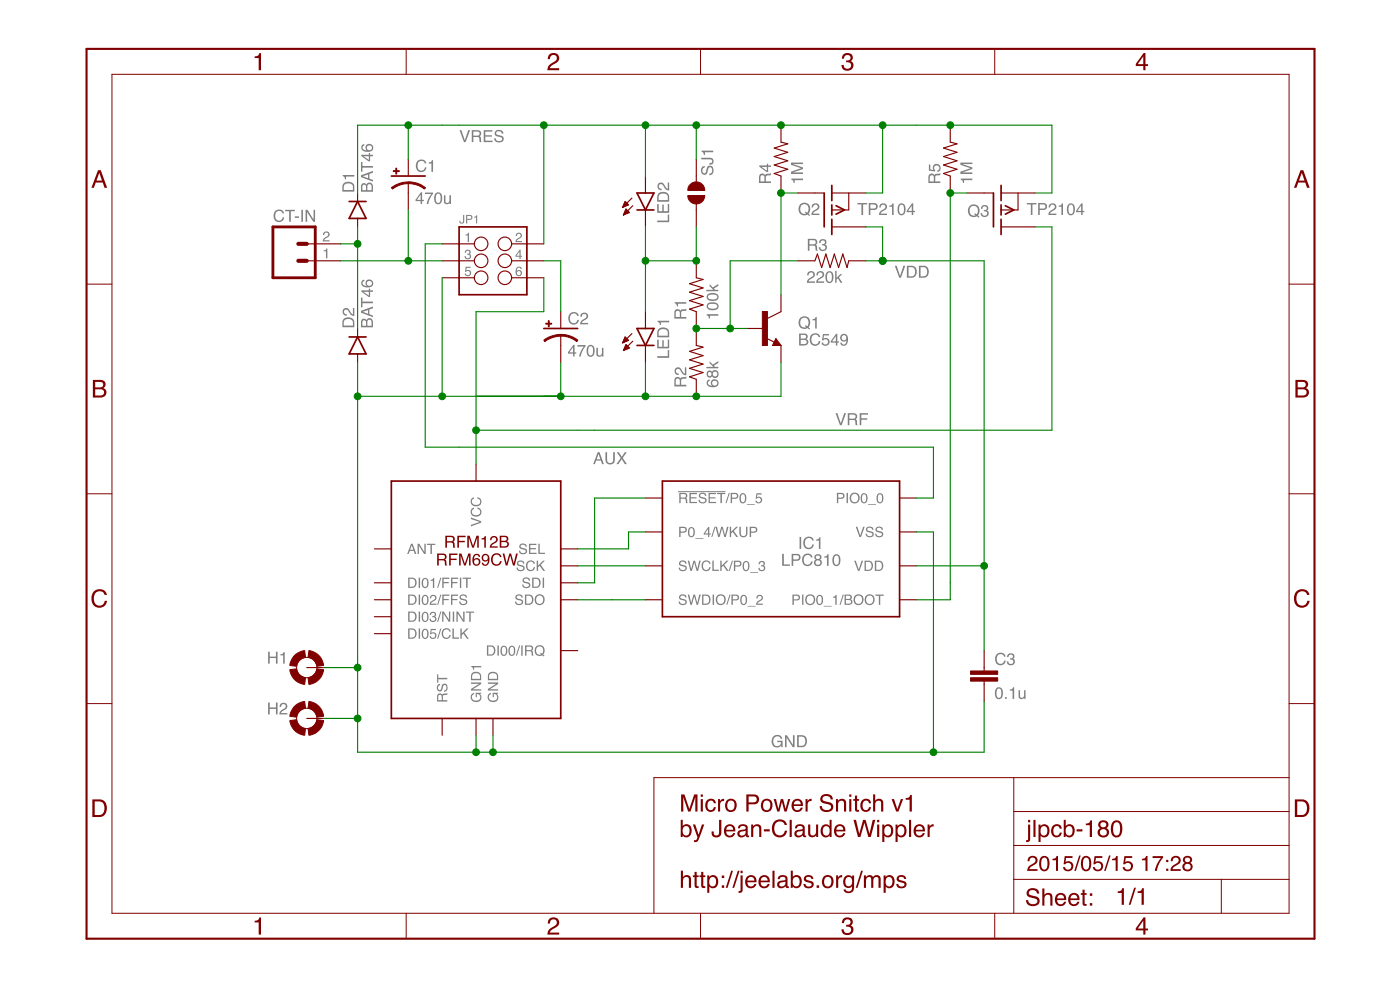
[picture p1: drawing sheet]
<svg xmlns="http://www.w3.org/2000/svg" width="210mm" height="148mm" viewBox="0 0 210 148" stroke-linecap="round" stroke-linejoin="round" font-family="sans-serif">
<g fill="#808080">
<path d="M54.5 27.7l-.2 .2v.6h.6v-.6a.27 .27 0 0 0-.4-.2zM55.2 27.6l-.1 .3v.6h.6v-.7l-.2-.2zM54.3 27.5h.4l.3 .2a.51 .51 0 0 1 .6-.3 .51 .51 0 0 1 .3 .6v.7h-1.8v-.9zM54.4 26.4l.8 .3v-.6zM54.1 26.3l1.8-.7v.3l-.5 .2v.7l.5 .2v.2l-1.8-.7zM54.1 24.3h.2v.6h1.6v.2h-1.6v.6h-.2zM54.5 23.4l.8 .6v-.6zM54.2 23.2h1.1v-.3h.2v.3h.4v.2h-.4v.8h-.2l-1.1-.8zM54.3 21.7l.3-.1v.2a.36 .36 0 0 0-.2 .5 .36 .36 0 0 0 .4 .2h.2a.58 .58 0 0 1 .1-.8 .58 .58 0 0 1 .8 .2 .58 .58 0 0 1-.3 .8h-.2a.88 .88 0 0 1-1.2-.8zM55 22.1a.37 .37 0 0 0 .7 0 .37 .37 0 0 0-.7 0z"/>
<path d="M54.5 48l-.2 .2v.6h.6v-.6a.27 .27 0 0 0-.4-.2zM55.2 47.9l-.1 .3v.6h.6v-.7l-.2-.2zM54.3 47.8h.4l.3 .2a.51 .51 0 0 1 .6-.3 .51 .51 0 0 1 .3 .6v.7h-1.8v-.9zM54.4 46.7l.8 .3v-.6zM54.1 46.6l1.8-.7v.3l-.5 .2v.7l.5 .2v.2l-1.8-.7zM54.1 44.6h.2v.6h1.6v.2h-1.6v.6h-.2zM54.5 43.7l.8 .6v-.6zM54.2 43.5h1.1v-.3h.2v.3h.4v.2h-.4v.8h-.2l-1.1-.8zM54.3 42l.3-.1v.2a.36 .36 0 0 0-.2 .5 .36 .36 0 0 0 .4 .2h.2a.58 .58 0 0 1 .1-.8 .58 .58 0 0 1 .8 .2 .58 .58 0 0 1-.3 .8h-.2a.88 .88 0 0 1-1.2-.7zM55 42.4a.37 .37 0 0 0 .7 0 .37 .37 0 0 0-.7 0z"/>
<path d="M63.1 29.2l-.6 .7h.6zM63.1 28.8h.2v1.1h.2v.2h-.2v.5h-.2v-.5h-.8v-.2zM63.7 28.8h1.2v.2l-.5 .9-.2 .7h-.2l.1-.5 .6-1h-1zM65.3 29a.63 .63 0 0 1 .8-.1 .63 .63 0 0 1 .2 .8 .64 .64 0 0 1-.3 .8 .64 .64 0 0 1-.8-.2l-.1-.8zM65.5 29.1a1.11 1.11 0 0 0 .1 1.3 .48 .48 0 0 0 .5-.7v-.2a.4 .4 0 0 0-.6-.4zM66.6 29.3h.2v.9l.2 .2a.42 .42 0 0 0 .4-.5v-.6h.2v1.3h-.2v-.2a.45 .45 0 0 1-.5 .2 .45 .45 0 0 1-.3-.5z"/>
<path d="M85.9 52l-.5 .8h.5zM86 51.7h.1v1.1h.3v.2h-.3v.4h-.2v-.4h-.7v-.2zM86.6 51.7h1.2v.2l-.5 .9-.2 .6h-.3l.2-.5 .5-1h-.9zM88.1 51.8a.63 .63 0 0 1 .8 0 .63 .63 0 0 1 .3 .7 .64 .64 0 0 1-.3 .8 .64 .64 0 0 1-.8-.1l-.1-.8zM88.4 51.9a1.11 1.11 0 0 0 0 1.3 .48 .48 0 0 0 .5-.7v-.1a.4 .4 0 0 0-.5-.5zM89.4 52.1h.2v1l.3 .2a.42 .42 0 0 0 .3-.6v-.6h.3v1.3h-.2v-.2a.45 .45 0 0 1-.5 .2 .45 .45 0 0 1-.4-.4z"/>
<path d="M106 47.1h1.7v.2h-1.2v.4h-.2a.39 .39 0 0 0-.3-.5zM106.1 45.5a1.23 1.23 0 0 1 1.6 .2 .74 .74 0 0 1-1 .8h-.2a.57 .57 0 0 1-.5-.4 .57 .57 0 0 1 .1-.6zM106.2 45.7a.48 .48 0 0 0 .2 .5 .48 .48 0 0 0 .5 0h.2a.36 .36 0 0 0 .4-.3 .36 .36 0 0 0-.4-.4l-.6 .1zM106.1 44.1a1.23 1.23 0 0 1 1.6 .2 .74 .74 0 0 1-1 .8h-.2a.57 .57 0 0 1-.5-.4 .57 .57 0 0 1 .1-.6zM106.2 44.3a.48 .48 0 0 0 .2 .5 .48 .48 0 0 0 .5 .1l.2-.1a.36 .36 0 0 0 .4-.3 .36 .36 0 0 0-.4-.4l-.6 .1zM106.4 42.6l.5 .5 .8-.6v.3l-.7 .4 .2 .2h.5v.2h-1.8v-.2h1l-.5-.5z"/>
<path d="M106.1 57l.3-.1v.2a.36 .36 0 0 0-.3 .4 .36 .36 0 0 0 .5 .3h.2a.58 .58 0 0 1 .1-.9 .58 .58 0 0 1 .8 .2 .58 .58 0 0 1-.3 .8l-.2 .1a.88 .88 0 0 1-1.2-.8zM106.8 57.4a.37 .37 0 0 0 .7 0 .37 .37 0 0 0-.7 0zM106.1 56.1a.3 .3 0 0 0 .6 0 .3 .3 0 0 0-.6 0zM106.9 56a.36 .36 0 0 0 .7 0 .36 .36 0 0 0-.7 0zM106.1 55.6l.3-.1 .4 .2a.54 .54 0 0 1 .8-.1 .54 .54 0 0 1 0 .8 .54 .54 0 0 1-.8-.1 .47 .47 0 0 1-.7 .2 .47 .47 0 0 1-.1-.7zM106.4 54.1l.5 .5 .8-.5v.3l-.7 .4 .2 .2h.5v.2h-1.8v-.2h1l-.5-.6z"/>
<path d="M120.1 50.2v.5h.4a.29 .29 0 0 0 .4-.3 .29 .29 0 0 0-.4-.2zM120.1 50.9v.7l.7-.1 .1-.2a.32 .32 0 0 0 0-.3 .32 .32 0 0 0-.4-.1zM119.8 50h.8a.44 .44 0 0 1 .5 .3 .44 .44 0 0 1-.2 .5 .51 .51 0 0 1 .3 .6 .51 .51 0 0 1-.6 .4h-.8zM121.6 50.2a.78 .78 0 0 1 .8-.3 .78 .78 0 0 1 .6 .6h-.3a.58 .58 0 0 0-.7-.3 .58 .58 0 0 0-.3 .7 .56 .56 0 0 0 .4 .7 .56 .56 0 0 0 .7-.5h.2a.83 .83 0 0 1-1.1 .7 .83 .83 0 0 1-.5-1.2zM123.4 50h.9v.3h-.8v.4a.61 .61 0 0 1 .8 .3 .61 .61 0 0 1-.4 .8 .61 .61 0 0 1-.7-.5h.2a.38 .38 0 0 0 .6 .2 .38 .38 0 0 0 0-.6 .38 .38 0 0 0-.6 .1h-.2zM125.3 50.4l-.5 .7h.5zM125.4 50h.1v1.1h.3v.2h-.3v.5h-.2v-.5h-.7v-.2zM126.1 50.2a.63 .63 0 0 1 .8-.1 .63 .63 0 0 1 .2 .7 .71 .71 0 0 1-.2 .8 .71 .71 0 0 1-.8 .1l-.1-.4h.2a.35 .35 0 0 0 .4 .3 .35 .35 0 0 0 .3-.4v-.2a.56 .56 0 0 1-.8 0 .56 .56 0 0 1 0-.8zM126.2 50.6a.37 .37 0 0 0 .7 0 .37 .37 0 0 0-.7 0z"/>
<path d="M118.7 26.8h1.7v.2h-1.2v.4h-.2a.39 .39 0 0 0-.3-.5zM118.6 24.3h1.8v.3h-1.5l1.5 .5v.2l-1.5 .5h1.5v.3h-1.8v-.4l1.5-.5-1.5-.5z"/>
<path d="M128.6 30.4h1.4v.2h-.6v1.6h-.2v-1.6h-.6zM130.3 30.4h.8a.52 .52 0 0 1 .5 .5 .52 .52 0 0 1-.5 .6h-.6v.7h-.2zM130.5 30.6v.6h.5a.31 .31 0 0 0 .3-.3 .31 .31 0 0 0-.3-.3zM132 30.6a.57 .57 0 0 1 .9 .1 .57 .57 0 0 1-.4 .9l-.5 .4h1v.2h-1.2a1.21 1.21 0 0 1 .9-1v-.1a.35 .35 0 0 0-.3-.5 .35 .35 0 0 0-.3 .5h-.3zM133.3 30.8a.39 .39 0 0 0 .5-.3h.2v1.7h-.3v-1.2h-.4zM134.8 30.6a.63 .63 0 0 1 .7 0 .63 .63 0 0 1 .3 .7 .64 .64 0 0 1-.3 .8 .64 .64 0 0 1-.8-.1l-.1-.8zM135 30.7a1.11 1.11 0 0 0 0 1.3 .48 .48 0 0 0 .5-.7v-.1a.4 .4 0 0 0-.5-.5zM136.7 30.8l-.6 .8h.6zM136.7 30.5h.2v1.1h.3v.2h-.3v.4h-.2v-.4h-.8v-.2z"/>
<path d="M121.2 40.7a.57 .57 0 0 1 .9 .2 .57 .57 0 0 1-.4 .8l-.5 .5h1v.2h-1.2a1.21 1.21 0 0 1 .8-1l.1-.1a.35 .35 0 0 0-.3-.5 .35 .35 0 0 0-.4 .4h-.2zM122.6 40.7a.57 .57 0 0 1 .9 .2 .57 .57 0 0 1-.4 .8l-.5 .5h1v.2h-1.2a1.21 1.21 0 0 1 .8-1l.1-.1a.35 .35 0 0 0-.3-.5 .35 .35 0 0 0-.4 .4h-.2zM124 40.8a.63 .63 0 0 1 .7-.1 .63 .63 0 0 1 .3 .8 .64 .64 0 0 1-.3 .8 .64 .64 0 0 1-.8-.2l-.1-.8zM124.2 40.9a1.11 1.11 0 0 0 0 1.3 .48 .48 0 0 0 .5-.7v-.2a.4 .4 0 0 0-.5-.4zM125.2 40.6h.2v1l.6-.5h.3l-.5 .4 .5 .9h-.3l-.4-.7-.2 .2v.5h-.2z"/>
<path d="M149.4 103.1a.63 .63 0 0 1 .7 0 .63 .63 0 0 1 .3 .7 .64 .64 0 0 1-.3 .8 .64 .64 0 0 1-.8-.1l-.1-.8zM149.6 103.2a1.11 1.11 0 0 0 0 1.3 .48 .48 0 0 0 .5-.7v-.2a.4 .4 0 0 0-.5-.4zM150.7 104.4h.2v.3h-.2zM151.4 103.3a.39 .39 0 0 0 .5-.3h.2v1.7h-.3v-1.2h-.4zM152.7 103.4h.2v1l.3 .1a.42 .42 0 0 0 .3-.5v-.6h.3v1.3h-.2v-.2a.45 .45 0 0 1-.6 .2 .45 .45 0 0 1-.3-.4z"/>
<path d="M117.3 83h.2v1.6h.9v.2h-1.1zM118.7 83h.8a.52 .52 0 0 1 .5 .5 .52 .52 0 0 1-.5 .5h-.6v.8h-.2zM118.9 83.2v.6h.5a.31 .31 0 0 0 .4-.3 .31 .31 0 0 0-.4-.3zM120.5 83.2a.78 .78 0 0 1 .7-.3 .78 .78 0 0 1 .6 .6h-.2a.58 .58 0 0 0-.7-.3 .58 .58 0 0 0-.4 .7 .56 .56 0 0 0 .4 .7 .56 .56 0 0 0 .7-.5h.2a.83 .83 0 0 1-1 .7 .83 .83 0 0 1-.5-1.2zM122.3 83.5a.3 .3 0 0 0 .6 0 .3 .3 0 0 0-.6 0zM122.3 84.3a.36 .36 0 0 0 .7 0 .36 .36 0 0 0-.7 0zM122.2 83.2a.5 .5 0 0 1 .8-.1 .5 .5 0 0 1-.1 .7 .54 .54 0 0 1 .1 .8 .54 .54 0 0 1-.8 0 .54 .54 0 0 1 .1-.8l-.1-.1a.43 .43 0 0 1 0-.5zM123.6 83.4a.39 .39 0 0 0 .4-.4h.2v1.8h-.2v-1.3h-.4zM125 83.2a.63 .63 0 0 1 .8 0 .63 .63 0 0 1 .2 .7 .64 .64 0 0 1-.2 .8 .64 .64 0 0 1-.9-.2l-.1-.8zM125.2 83.3a1.11 1.11 0 0 0 .1 1.3 .48 .48 0 0 0 .5-.7v-.2a.4 .4 0 0 0-.6-.4z"/>
<path d="M154 30.4h1.4v.2h-.6v1.6h-.2v-1.6h-.6zM155.6 30.4h.9a.52 .52 0 0 1 .5 .5 .52 .52 0 0 1-.5 .6h-.6v.7h-.3zM155.9 30.6v.6h.5a.31 .31 0 0 0 .3-.3 .31 .31 0 0 0-.3-.3zM157.4 30.6a.57 .57 0 0 1 .9 .1 .57 .57 0 0 1-.4 .9l-.5 .4h1v.2h-1.2a1.21 1.21 0 0 1 .8-1l.1-.1a.35 .35 0 0 0-.3-.5 .35 .35 0 0 0-.4 .5h-.2zM158.7 30.8a.39 .39 0 0 0 .5-.3h.2v1.7h-.3v-1.2h-.4zM160.2 30.6a.63 .63 0 0 1 .7 0 .63 .63 0 0 1 .3 .7 .64 .64 0 0 1-.3 .8 .64 .64 0 0 1-.8-.1l-.1-.8zM160.4 30.7a1.11 1.11 0 0 0 0 1.3 .48 .48 0 0 0 .5-.7v-.1a.4 .4 0 0 0-.5-.5zM162.1 30.8l-.6 .8h.6zM162.1 30.5h.2v1.1h.3v.2h-.3v.4h-.2v-.4h-.8v-.2z"/>
<path d="M144 26.8h1.8v.2h-1.3v.4h-.1a.39 .39 0 0 0-.4-.5zM144 24.3h1.8v.3h-1.5l1.5 .5v.2l-1.5 .5h1.5v.3h-1.8v-.4l1.5-.5-1.5-.5z"/>
<path d="M51.7 27.6a.84 .84 0 0 0-.2 .9h1.4v-.5a.72 .72 0 0 0-1.2-.4zM51.6 27.4a.97 .97 0 0 1 1.5 .6v.7h-1.8l.1-.9zM51.4 26.2h1.7v.3h-1.2v.4h-.2a.39 .39 0 0 0-.3-.5z"/>
<path d="M51.7 47.9a.84 .84 0 0 0-.2 .9h1.4v-.5a.72 .72 0 0 0-1.2-.4zM51.6 47.7a.97 .97 0 0 1 1.5 .6v.7h-1.8l.1-.9zM51.5 46.3a.74 .74 0 0 1 1.1 .6l.3 .2v-1h.2v1.2a1.21 1.21 0 0 1-1-.8l-.1-.1a.35 .35 0 0 0-.4 .3 .35 .35 0 0 0 .4 .4v.2a.6 .6 0 0 1-.6-.4 .6 .6 0 0 1 .1-.6z"/>
<path d="M62.6 24.2a.78 .78 0 0 1 .7-.3 .78 .78 0 0 1 .6 .6h-.2a.58 .58 0 0 0-.7-.4 .58 .58 0 0 0-.4 .8 .56 .56 0 0 0 .4 .7 .56 .56 0 0 0 .7-.5h.2a.83 .83 0 0 1-1 .6 .83 .83 0 0 1-.5-1.1zM64.3 24.3a.39 .39 0 0 0 .5-.3h.1v1.7h-.2v-1.2h-.4z"/>
<path d="M85.4 47a.78 .78 0 0 1 .8-.2 .78 .78 0 0 1 .6 .5h-.3a.58 .58 0 0 0-.7-.3 .58 .58 0 0 0-.3 .7 .56 .56 0 0 0 .4 .7 .56 .56 0 0 0 .7-.5h.2a.83 .83 0 0 1-1.1 .7 .83 .83 0 0 1-.5-1.2zM87.2 46.9a.57 .57 0 0 1 .9 .2 .57 .57 0 0 1-.4 .8l-.5 .5h1v.2h-1.2a1.21 1.21 0 0 1 .8-1l.1-.1a.35 .35 0 0 0-.3-.5 .35 .35 0 0 0-.4 .5h-.2z"/>
<path d="M101.4 46.6l-.1 .2v.7h.6v-.6a.32 .32 0 0 0-.1-.3 .32 .32 0 0 0-.4 0zM101.3 46.4l.4-.1 .3 .3 .2-.2 .7-.2v.3l-.7 .1-.1 .3v.6h.8v.2h-1.8a1.54 1.54 0 0 1 .2-1.3zM101.2 45.3h1.7v.2h-1.2v.4h-.2a.39 .39 0 0 0-.3-.5z"/>
<path d="M101.4 56.8l-.1 .1v.7h.6v-.5a.32 .32 0 0 0-.1-.3 .32 .32 0 0 0-.4 0zM101.3 56.6l.4-.1 .3 .2 .2-.2 .7-.1v.3l-.7 .1-.1 .3v.5h.8v.3h-1.8a1.54 1.54 0 0 1 .2-1.3zM101.3 55.2a.74 .74 0 0 1 1.1 .5l.3 .3v-1h.2v1.2a1.21 1.21 0 0 1-1-.8l-.1-.1a.35 .35 0 0 0-.5 .3 .35 .35 0 0 0 .5 .4v.2a.6 .6 0 0 1-.6-.4 .6 .6 0 0 1 .1-.6z"/>
<path d="M98.5 53.4h1.6v-.9h.2v1.1h-1.8zM98.5 50.9h.3v1.1h.5v-1h.2v1h.6v-1.1h.2v1.3h-1.8zM98.9 49.4a.84 .84 0 0 0-.2 .9h1.4v-.4a.72 .72 0 0 0-1.2-.5zM98.8 49.2a.97 .97 0 0 1 1.5 .6v.7h-1.8l.1-.9zM98.6 48.1h1.7v.2h-1.2v.4h-.2a.39 .39 0 0 0-.3-.5z"/>
<path d="M120.1 47.5a.94 .94 0 0 1 1.2 .3 .94 .94 0 0 1-.1 1.2l.3 .2-.2 .2-.2-.2a.95 .95 0 0 1-1.3-.4 .95 .95 0 0 1 .3-1.3zM120.1 47.8a.73 .73 0 0 0-.1 .9 .73 .73 0 0 0 .8 .3l-.1-.1 .1-.2 .2 .2a.71 .71 0 0 0 .1-1 .71 .71 0 0 0-1-.1zM121.8 47.8a.39 .39 0 0 0 .5-.3h.2v1.7h-.3v-1.2h-.4z"/>
<path d="M114.1 26.3l-.1 .2v.7h.6v-.6a.32 .32 0 0 0-.1-.3 .32 .32 0 0 0-.4 0zM114 26.1l.4-.1 .3 .3 .2-.2 .7-.2v.3l-.7 .1-.1 .3v.6h.8v.2h-1.8a1.54 1.54 0 0 1 .2-1.3zM114.2 25l.8 .6v-.6zM113.8 24.8h1.2v-.3h.2v.3h.4v.2h-.4v.8h-.3l-1.1-.8z"/>
<path d="M120.1 30.5a.94 .94 0 0 1 1.2 .3 .94 .94 0 0 1-.1 1.2l.3 .2-.2 .2-.2-.3a.95 .95 0 0 1-1.3-.3 .95 .95 0 0 1 .3-1.3zM120.1 30.8a.73 .73 0 0 0-.1 .9 .73 .73 0 0 0 .8 .3l-.1-.2 .1-.1 .2 .2a.71 .71 0 0 0 .1-1 .71 .71 0 0 0-1-.1zM121.9 30.6a.57 .57 0 0 1 .9 .1 .57 .57 0 0 1-.4 .9l-.5 .4h.9v.2h-1.2a1.21 1.21 0 0 1 .9-1l.1-.1a.35 .35 0 0 0-.3-.5 .35 .35 0 0 0-.4 .5h-.2z"/>
<path d="M121.4 36v.6h.5a.31 .31 0 0 0 .4-.3 .31 .31 0 0 0-.3-.3zM121.1 35.8a1.54 1.54 0 0 1 1.3 .1l.1 .5-.2 .3 .2 .2 .1 .7h-.3l-.1-.7-.3-.1h-.5v.8h-.3zM123 35.9a.5 .5 0 0 1 .7 0 .5 .5 0 0 1 0 .7 .56 .56 0 0 1 .1 .9 .56 .56 0 0 1-.8 0l-.2-.5h.2a.35 .35 0 0 0 .5 .4 .35 .35 0 0 0 0-.6h-.3l.1-.2a.29 .29 0 0 0 .4-.2 .29 .29 0 0 0-.3-.4 .33 .33 0 0 0-.4 .4h-.2z"/>
<path d="M149.4 98.1a.78 .78 0 0 1 .8-.3 .78 .78 0 0 1 .6 .6h-.3a.58 .58 0 0 0-.7-.4 .58 .58 0 0 0-.4 .8 .56 .56 0 0 0 .5 .6 .56 .56 0 0 0 .6-.4h.3a.83 .83 0 0 1-1.1 .6 .83 .83 0 0 1-.5-1.1zM151.2 98a.5 .5 0 0 1 .7 0 .5 .5 0 0 1 0 .7 .56 .56 0 0 1 .1 .8 .56 .56 0 0 1-.8 .1l-.3-.5h.3a.35 .35 0 0 0 .5 .4 .35 .35 0 0 0 0-.7h-.3l.1-.2a.29 .29 0 0 0 .3-.2 .29 .29 0 0 0-.2-.3 .33 .33 0 0 0-.4 .4h-.2z"/>
<path d="M102 74v.5h.5a.27 .27 0 0 0 .3-.2 .27 .27 0 0 0-.2-.3zM101.8 73.8a1.32 1.32 0 0 1 1.2 .2v.4l-.2 .2 .2 .2 .1 .6h-.2l-.1-.6-.3-.1h-.5v.7h-.2zM103.4 73.8h1.1v.2h-.9v.5h.8v.2h-.8v.5h.9v.2h-1.1zM104.9 73.9l.3-.1a.57 .57 0 0 1 .7 .5h-.2a.36 .36 0 0 0-.4-.3 .36 .36 0 0 0-.3 .3l.3 .2a.48 .48 0 0 1 .6 .5 .48 .48 0 0 1-.6 .4h-.3l-.2-.2-.1-.3h.2a.4 .4 0 0 0 .4 .3 .4 .4 0 0 0 .4-.3l-.5-.2a.41 .41 0 0 1-.4-.3 .41 .41 0 0 1 .1-.5zM106.2 73.8h1.1v.2h-.9v.5h.9v.2h-.9v.5h1v.2h-1.2zM107.5 73.8h1.2v.2h-.5v1.4h-.2v-1.4h-.5zM109.3 73.8h.1l-.5 1.6h-.1zM109.6 73.8h.6a.44 .44 0 0 1 .5 .5 .44 .44 0 0 1-.5 .4h-.4v.7h-.2zM109.8 74v.6h.4a.27 .27 0 0 0 .3-.3 .27 .27 0 0 0-.3-.3zM111 74a.54 .54 0 0 1 .7 0 .54 .54 0 0 1 .2 .6 .54 .54 0 0 1-.2 .7 .54 .54 0 0 1-.7-.1l-.1-.7zM111.2 74.1a.83 .83 0 0 0 .2 1.1 .7 .7 0 0 0 0-1.1zM112 75.5h1.2v.1h-1.2zM113.4 73.9h.8v.2h-.6l-.1 .4a.52 .52 0 0 1 .7 .2 .52 .52 0 0 1-.3 .7 .52 .52 0 0 1-.7-.4h.2a.33 .33 0 0 0 .5 .2 .33 .33 0 0 0 .1-.6 .33 .33 0 0 0-.5 .1h-.2z"/>
</g>
<path d="M101.6 73.7h7.2" fill="none" stroke="#808080" stroke-width=".15"/>
<g fill="#808080">
<path d="M48.5 37.5l.6-.3v1.5h-.2v-1h-.4z"/>
<path d="M48.6 34.8a.49 .49 0 0 1 .8 .1 .49 .49 0 0 1-.4 .7l-.4 .4h.8v.2h-1a1.62 1.62 0 0 1 .8-1 .3 .3 0 0 0-.3-.4 .3 .3 0 0 0-.3 .4h-.2z"/>
<path d="M69.8 35.1l.5-.2v1.4h-.2v-1h-.3z"/>
<path d="M77.5 35a.46 .46 0 0 1 .7 .1 .46 .46 0 0 1-.3 .6l-.4 .4h.7v.2h-.9a1.52 1.52 0 0 1 .7-.9 .28 .28 0 0 0-.2-.4 .28 .28 0 0 0-.3 .4h-.2z"/>
<path d="M69.8 37.5a.41 .41 0 0 1 .7 0 .41 .41 0 0 1-.1 .6 .47 .47 0 0 1-.1 .8 .47 .47 0 0 1-.6-.5h.1a.28 .28 0 0 0 .4 .3 .28 .28 0 0 0 0-.5h-.2l.1-.2a.23 .23 0 0 0 .3-.2 .23 .23 0 0 0-.3-.2l-.2 .1v.2h-.2z"/>
<path d="M69.8 40h.8v.1h-.6l-.1 .4a.49 .49 0 0 1 .7 .3 .49 .49 0 0 1-.3 .6 .49 .49 0 0 1-.6-.4h.2a.31 .31 0 0 0 .4 .1 .31 .31 0 0 0 0-.4 .31 .31 0 0 0-.4 0h-.2z"/>
<path d="M101.8 78.9h.7a.44 .44 0 0 1 .5 .5 .44 .44 0 0 1-.5 .4h-.5v.7h-.2zM102 79.1v.5h.5a.27 .27 0 0 0 .3-.2 .27 .27 0 0 0-.3-.3zM103.3 79.1a.54 .54 0 0 1 .7 0 .54 .54 0 0 1 .2 .6 .54 .54 0 0 1-.2 .7 .54 .54 0 0 1-.7-.1l-.2-.7zM103.5 79.2a.83 .83 0 0 0 .2 1.1 .7 .7 0 0 0 0-1.2zM104.3 80.6h1.2v.1h-1.2zM106.2 79.2l-.5 .7h.5zM106.2 79h.2v.9h.2v.2h-.2v.4h-.2v-.4h-.7v-.2zM107.1 78.9h.2l-.5 1.6h-.2zM107.3 78.9h.2l.3 1.3 .3-1.3h.3l.3 1.3 .3-1.3h.2l-.4 1.6h-.2l-.4-1.3-.3 1.3h-.2zM109.4 78.9h.2v.8l.8-.8h.3l-.7 .6 .7 1h-.3l-.5-.8-.3 .2v.6h-.2zM110.9 78.9h.2v1a.4 .4 0 0 0 .4 .4 .4 .4 0 0 0 .4-.4v-1h.2v.9a.61 .61 0 0 1-.6 .7 .61 .61 0 0 1-.6-.7zM112.4 78.9h.7a.44 .44 0 0 1 .5 .5 .44 .44 0 0 1-.5 .4h-.5v.7h-.2zM112.6 79.1v.5h.4a.27 .27 0 0 0 .3-.2 .27 .27 0 0 0-.3-.3z"/>
<path d="M101.9 84.1l.3-.1a.57 .57 0 0 1 .7 .4h-.2a.36 .36 0 0 0-.3-.3 .36 .36 0 0 0-.4 .4l.4 .1a.48 .48 0 0 1 .6 .5 .48 .48 0 0 1-.6 .5l-.4-.1-.2-.2v-.3h.1a.4 .4 0 0 0 .5 .4 .4 .4 0 0 0 .4-.4l-.6-.2a.41 .41 0 0 1-.4-.2 .41 .41 0 0 1 .1-.5zM103.1 84h.2l.3 1.2 .4-1.2h.2l.3 1.2 .3-1.2h.3l-.4 1.5h-.3l-.3-1.2-.4 1.2h-.2zM105.4 84.2a.66 .66 0 0 1 .6-.2 .66 .66 0 0 1 .5 .5h-.2a.52 .52 0 0 0-.7-.3 .52 .52 0 0 0-.2 .8 .47 .47 0 0 0 .5 .4 .47 .47 0 0 0 .4-.4h.2a.71 .71 0 0 1-.9 .5 .71 .71 0 0 1-.4-1zM106.8 84h.2v1.3h.8v.2h-1zM108 84h.2v.7l.7-.7h.3l-.6 .6 .6 .9h-.2l-.6-.7-.2 .2v.5h-.2zM109.7 84h.2l-.5 1.5h-.1zM110 84h.7a.44 .44 0 0 1 .5 .4 .44 .44 0 0 1-.5 .5h-.5v.6h-.2zM110.2 84.2v.5h.4a.27 .27 0 0 0 .4-.3 .27 .27 0 0 0-.4-.2zM111.5 84.2a.54 .54 0 0 1 .7-.1 .54 .54 0 0 1 .2 .7 .54 .54 0 0 1-.3 .7 .54 .54 0 0 1-.7-.2l-.1-.6zM111.7 84.2a.83 .83 0 0 0 .1 1.2 .7 .7 0 0 0 .1-1.2zM112.5 85.7h1.1v.1h-1.1zM113.9 84.1a.44 .44 0 0 1 .6 0 .44 .44 0 0 1 .1 .6h-.1a.48 .48 0 0 1 .2 .7 .48 .48 0 0 1-.7 .1l-.3-.2v-.2h.2a.3 .3 0 0 0 .4 .3 .3 .3 0 0 0 0-.5l-.2-.1v-.1a.25 .25 0 0 0 .4-.2 .25 .25 0 0 0-.3-.3l-.2 .1-.1 .2h-.2z"/>
<path d="M101.9 89.2l.3-.1a.57 .57 0 0 1 .7 .4h-.2a.36 .36 0 0 0-.3-.3 .36 .36 0 0 0-.4 .4l.4 .1a.48 .48 0 0 1 .6 .5 .48 .48 0 0 1-.6 .5l-.4-.1-.2-.2v-.3h.1a.4 .4 0 0 0 .5 .4 .4 .4 0 0 0 .4-.4l-.6-.2a.41 .41 0 0 1-.4-.3 .41 .41 0 0 1 .1-.4zM103.1 89.1h.2l.3 1.2 .4-1.2h.2l.3 1.2 .3-1.2h.3l-.4 1.5h-.3l-.3-1.3-.4 1.3h-.2zM105.5 89.3v1.1h.3a.6 .6 0 0 0 .5-.6 .6 .6 0 0 0-.5-.5zM105.3 89.1h.6a.78 .78 0 0 1 .6 .7 .78 .78 0 0 1-.6 .8h-.6zM106.8 89.1h.3v1.5h-.3zM107.6 89.2a.78 .78 0 0 1 1.1 .2 .78 .78 0 0 1-.2 1.1 .78 .78 0 0 1-1.1-.2l-.1-.6zM107.7 89.4a.6 .6 0 0 0-.1 .8 .6 .6 0 0 0 .9 .1 .6 .6 0 0 0 0-.9 .6 .6 0 0 0-.8 0zM109.4 89.1h.1l-.4 1.5h-.2zM109.7 89.1h.7a.44 .44 0 0 1 .4 .4 .44 .44 0 0 1-.4 .5h-.5v.6h-.2zM109.9 89.3v.5h.4a.27 .27 0 0 0 .3-.3 .27 .27 0 0 0-.3-.2zM111.1 89.3a.54 .54 0 0 1 .7-.1 .54 .54 0 0 1 .2 .7 .54 .54 0 0 1-.2 .6 .54 .54 0 0 1-.7-.1l-.1-.7zM111.4 89.3a.83 .83 0 0 0 .1 1.2 .7 .7 0 0 0 0-1.2zM112.1 90.8h1.2v.1h-1.2zM113.6 89.2a.49 .49 0 0 1 .7 .1 .49 .49 0 0 1-.3 .7l-.4 .4h.8v.2h-1a1.62 1.62 0 0 1 .8-.9 .3 .3 0 0 0-.3-.4 .3 .3 0 0 0-.3 .3h-.2z"/>
<path d="M118.8 89.1h.7a.44 .44 0 0 1 .4 .4 .44 .44 0 0 1-.4 .5h-.5v.6h-.2zM119 89.3v.5h.4a.27 .27 0 0 0 .3-.3 .27 .27 0 0 0-.3-.2zM120.3 89.1h.2v1.5h-.2zM121 89.2a.78 .78 0 0 1 1.1 .2 .78 .78 0 0 1-.2 1.1 .78 .78 0 0 1-1.1-.2l-.1-.6zM121.1 89.4a.6 .6 0 0 0-.1 .8 .6 .6 0 0 0 .9 .1 .6 .6 0 0 0 0-.9 .6 .6 0 0 0-.8 0zM122.5 89.3a.54 .54 0 0 1 .7-.1 .54 .54 0 0 1 .2 .7 .54 .54 0 0 1-.2 .6 .54 .54 0 0 1-.7-.1l-.1-.7zM122.8 89.3a.83 .83 0 0 0 .1 1.2 .7 .7 0 0 0 0-1.2zM123.5 90.8h1.2v.1h-1.2zM124.9 89.4l.5-.3v1.5h-.2v-1h-.3zM126.4 89.1h.1l-.5 1.5h-.1zM126.8 89.3v.4h.4a.25 .25 0 0 0 .3-.2 .25 .25 0 0 0-.3-.2zM126.8 89.9v.5l.7-.1 .1-.1-.2-.3zM126.6 89.1h.7a.38 .38 0 0 1 .4 .2 .38 .38 0 0 1-.2 .5 .43 .43 0 0 1 .3 .5 .43 .43 0 0 1-.5 .3h-.7zM128.3 89.2a.78 .78 0 0 1 1.1 .2 .78 .78 0 0 1-.3 1.1 .78 .78 0 0 1-1-.2l-.1-.6zM128.3 89.4a.6 .6 0 0 0 0 .8 .6 .6 0 0 0 .8 .1 .6 .6 0 0 0 .1-.9 .6 .6 0 0 0-.9 0zM129.9 89.2a.78 .78 0 0 1 1.1 .2 .78 .78 0 0 1-.2 1.1 .78 .78 0 0 1-1.1-.2v-.6zM130 89.4a.6 .6 0 0 0-.1 .8 .6 .6 0 0 0 .9 .1 .6 .6 0 0 0 0-.9 .6 .6 0 0 0-.8 0zM131.2 89.1h1.3v.2h-.5v1.3h-.2v-1.3h-.6z"/>
<path d="M128.1 84h.2l.4 1.3 .5-1.3h.2l-.5 1.5h-.3zM129.8 84.2v1.2h.4a.6 .6 0 0 0 .5-.6 .6 .6 0 0 0-.5-.6zM129.6 84h.6a.78 .78 0 0 1 .7 .8 .78 .78 0 0 1-.7 .7h-.6zM131.4 84.2v1.2h.3a.6 .6 0 0 0 .5-.6 .6 .6 0 0 0-.5-.6zM131.2 84h.6a.78 .78 0 0 1 .6 .8 .78 .78 0 0 1-.6 .7h-.6z"/>
<path d="M128.3 78.9h.2l.5 1.3 .4-1.3h.2l-.5 1.6h-.2zM130 79l.2-.1a.57 .57 0 0 1 .8 .5h-.2a.36 .36 0 0 0-.4-.3 .36 .36 0 0 0-.3 .3l.3 .2a.48 .48 0 0 1 .6 .4 .48 .48 0 0 1-.6 .5l-.3-.1-.2-.2-.1-.2h.2a.4 .4 0 0 0 .4 .3 .4 .4 0 0 0 .4-.3l-.5-.3a.41 .41 0 0 1-.4-.2 .41 .41 0 0 1 .1-.5zM131.4 79l.2-.1a.57 .57 0 0 1 .8 .5h-.2a.36 .36 0 0 0-.4-.3 .36 .36 0 0 0-.3 .3l.3 .2a.48 .48 0 0 1 .6 .4 .48 .48 0 0 1-.6 .5l-.3-.1-.2-.2-.1-.2h.2a.4 .4 0 0 0 .4 .3 .4 .4 0 0 0 .4-.3l-.5-.3a.41 .41 0 0 1-.4-.2 .41 .41 0 0 1 .1-.5z"/>
<path d="M125.5 73.8h.7a.44 .44 0 0 1 .4 .5 .44 .44 0 0 1-.4 .4h-.5v.7h-.2zM125.7 74v.6h.4a.27 .27 0 0 0 .3-.3 .27 .27 0 0 0-.3-.3zM126.9 73.8h.2v1.6h-.2zM127.7 73.9a.78 .78 0 0 1 1.1 .3 .78 .78 0 0 1-.3 1 .78 .78 0 0 1-1-.2l-.1-.6zM127.8 74.1a.6 .6 0 0 0-.1 .9 .6 .6 0 0 0 .9 0 .6 .6 0 0 0 0-.8 .6 .6 0 0 0-.8-.1zM129.2 74a.54 .54 0 0 1 .7 0 .54 .54 0 0 1 .2 .6 .54 .54 0 0 1-.3 .7 .54 .54 0 0 1-.7-.1l-.1-.7zM129.4 74.1a.83 .83 0 0 0 .1 1.1 .7 .7 0 0 0 .1-1.1zM130.2 75.5h1.1v.1h-1.1zM131.6 74a.54 .54 0 0 1 .6 0 .54 .54 0 0 1 .2 .6 .54 .54 0 0 1-.2 .7 .54 .54 0 0 1-.7-.1l-.1-.7zM131.8 74.1a.83 .83 0 0 0 .1 1.1 .7 .7 0 0 0 0-1.1z"/>
<path d="M119.9 80.4h.2v1.8h-.2zM120.6 80.7a.78 .78 0 0 1 .8-.3 .78 .78 0 0 1 .6 .6h-.2a.58 .58 0 0 0-.8-.4 .58 .58 0 0 0-.3 .8 .56 .56 0 0 0 .4 .6 .56 .56 0 0 0 .7-.4h.2a.83 .83 0 0 1-1.1 .6 .83 .83 0 0 1-.4-1.1zM122.4 80.8a.39 .39 0 0 0 .4-.3h.2v1.7h-.2v-1.2h-.4z"/>
<path d="M145.5 30.8a.94 .94 0 0 1 1.2 .2 .94 .94 0 0 1-.1 1.3l.3 .2-.2 .1-.2-.2a.95 .95 0 0 1-1.3-.3 .95 .95 0 0 1 .3-1.3zM145.5 31a.73 .73 0 0 0-.1 .9 .73 .73 0 0 0 .8 .4l-.1-.2 .1-.2 .2 .2a.71 .71 0 0 0 .1-1 .71 .71 0 0 0-1-.1zM147.3 30.8a.5 .5 0 0 1 .7 0 .5 .5 0 0 1 0 .7 .56 .56 0 0 1 .1 .9 .56 .56 0 0 1-.8 0l-.3-.5h.3a.35 .35 0 0 0 .5 .4 .35 .35 0 0 0 0-.6h-.3v-.2a.29 .29 0 0 0 .4-.2 .29 .29 0 0 0-.3-.4 .33 .33 0 0 0-.3 .4h-.2z"/>
<path d="M41.2 31.7a.78 .78 0 0 1 .8-.3 .78 .78 0 0 1 .6 .6h-.2a.58 .58 0 0 0-.8-.4 .58 .58 0 0 0-.3 .8 .56 .56 0 0 0 .4 .6 .56 .56 0 0 0 .7-.4h.2a.83 .83 0 0 1-1.1 .6 .83 .83 0 0 1-.5-1.1zM42.8 31.4h1.4v.2h-.6v1.6h-.2v-1.6h-.6zM44.2 32.4h.6v.2h-.6zM45.2 31.4h.2v1.8h-.2zM45.8 31.4h.3l.9 1.5v-1.5h.2v1.8h-.2l-1-1.4v1.4h-.2z"/>
<path d="M139.5 26.3l-.1 .2v.7h.6v-.6a.32 .32 0 0 0-.1-.3 .32 .32 0 0 0-.4 0zM139.4 26.1l.4-.1 .3 .3 .2-.2 .7-.2v.3l-.7 .1-.1 .3v.6h.8v.2h-1.8a1.54 1.54 0 0 1 .2-1.3zM139.3 24.7h.2v.7l.5 .1a.61 .61 0 0 1 .2-.9 .61 .61 0 0 1 .9 .4 .61 .61 0 0 1-.6 .8v-.3a.38 .38 0 0 0 .2-.5 .38 .38 0 0 0-.6-.1 .38 .38 0 0 0 .1 .6v.2l-.9-.1z"/>
<path d="M78 81.6l.2-.2a.57 .57 0 0 1 .8 .5h-.2a.36 .36 0 0 0-.4-.3 .36 .36 0 0 0-.3 .4l.3 .1a.48 .48 0 0 1 .6 .5 .48 .48 0 0 1-.6 .4h-.3l-.2-.2-.1-.3h.2a.4 .4 0 0 0 .4 .4 .4 .4 0 0 0 .4-.4l-.5-.2a.41 .41 0 0 1-.4-.3 .41 .41 0 0 1 .1-.4zM79.3 81.5h1.1v.1h-.9v.5h.9v.2h-.9v.5h.9v.2h-1.1zM80.7 81.5h.2v1.3h.8v.2h-1z"/>
<path d="M77.6 84.1l.3-.1a.57 .57 0 0 1 .7 .4h-.2a.36 .36 0 0 0-.4-.3 .36 .36 0 0 0-.3 .4l.4 .1a.48 .48 0 0 1 .6 .5 .48 .48 0 0 1-.7 .5l-.3-.1-.2-.2-.1-.3h.2a.4 .4 0 0 0 .4 .4 .4 .4 0 0 0 .4-.4l-.5-.2a.41 .41 0 0 1-.4-.2 .41 .41 0 0 1 .1-.5zM79 84.2a.66 .66 0 0 1 .7-.2 .66 .66 0 0 1 .5 .5h-.2a.52 .52 0 0 0-.7-.3 .52 .52 0 0 0-.2 .8 .47 .47 0 0 0 .4 .4 .47 .47 0 0 0 .5-.4h.2a.71 .71 0 0 1-.9 .5 .71 .71 0 0 1-.4-1zM80.5 84h.2v.7l.7-.7h.3l-.6 .6 .6 .9h-.2l-.6-.7-.2 .2v.5h-.2z"/>
<path d="M78.5 86.6l.2-.1a.57 .57 0 0 1 .8 .5h-.2a.36 .36 0 0 0-.4-.3 .36 .36 0 0 0-.3 .3l.3 .2a.48 .48 0 0 1 .6 .5 .48 .48 0 0 1-.6 .4h-.3l-.2-.2-.1-.3h.2a.4 .4 0 0 0 .4 .3 .4 .4 0 0 0 .4-.3l-.5-.2a.41 .41 0 0 1-.4-.3 .41 .41 0 0 1 .1-.5zM80 86.7v1.2h.4a.6 .6 0 0 0 .4-.6 .6 .6 0 0 0-.4-.6zM79.8 86.5h.6a.78 .78 0 0 1 .7 .8 .78 .78 0 0 1-.7 .8h-.6zM81.4 86.5h.2v1.6h-.2z"/>
<path d="M77.4 89.2l.2-.1a.57 .57 0 0 1 .8 .4h-.2a.36 .36 0 0 0-.4-.3 .36 .36 0 0 0-.3 .4l.3 .1a.48 .48 0 0 1 .6 .5 .48 .48 0 0 1-.6 .5l-.3-.1-.2-.2-.1-.3h.2a.4 .4 0 0 0 .4 .4 .4 .4 0 0 0 .4-.4l-.5-.2a.41 .41 0 0 1-.4-.3 .41 .41 0 0 1 .1-.4zM78.9 89.3v1.1h.4a.6 .6 0 0 0 .5-.6 .6 .6 0 0 0-.5-.5zM78.7 89.1h.6a.78 .78 0 0 1 .7 .7 .78 .78 0 0 1-.7 .8h-.6zM80.5 89.2a.78 .78 0 0 1 1 .2 .78 .78 0 0 1-.2 1.1 .78 .78 0 0 1-1.1-.2v-.6zM80.5 89.4a.6 .6 0 0 0 0 .8 .6 .6 0 0 0 .8 .1 .6 .6 0 0 0 .1-.9 .6 .6 0 0 0-.9 0z"/>
<path d="M61.7 81.7l-.2 .7h.5zM61.6 81.5h.3l.5 1.5h-.2l-.2-.5h-.6l-.1 .5h-.2zM62.6 81.5h.3l.7 1.2v-1.2h.2v1.5h-.2l-.8-1.2v1.2h-.2zM64 81.5h1.3v.1h-.5v1.4h-.3v-1.4h-.5z"/>
<path d="M70.6 77.5l1.5 .6v.2l-1.5 .6v-.3l1.3-.4-1.3-.4zM70.7 76.2l.4-.1v.2a.52 .52 0 0 0-.3 .7 .52 .52 0 0 0 .8 .2 .47 .47 0 0 0 .4-.5 .47 .47 0 0 0-.4-.5v-.2a.71 .71 0 0 1 .5 1 .71 .71 0 0 1-1 .4 .71 .71 0 0 1-.4-1.2zM70.7 74.7l.4-.2v.2a.52 .52 0 0 0-.3 .7 .52 .52 0 0 0 .8 .2 .47 .47 0 0 0 .4-.4 .47 .47 0 0 0-.4-.5v-.2a.71 .71 0 0 1 .5 .9 .71 .71 0 0 1-1 .4 .71 .71 0 0 1-.4-1.1z"/>
<path d="M73.3 104l.3-.2v.2a.53 .53 0 0 0-.2 .7 .53 .53 0 0 0 .7 .3 .49 .49 0 0 0 .4-.6 .49 .49 0 0 0-.5-.4v.5h-.1v-.7h.8v.1l-.2 .1a.75 .75 0 0 1 0 1 .75 .75 0 0 1-1 .1l-.4-.4v-.4zM73.1 102.2h1.6v.3l-1.3 .8h1.3v.2h-1.6v-.3l1.3-.8h-1.3zM73.5 101l-.1 .1-.1 .6h1.2v-.4a.62 .62 0 0 0-1-.3zM73.4 100.8a.83 .83 0 0 1 1.3 .5v.6h-1.6l.1-.8z"/>
<path d="M73.2 96.9v1.2h.4a.6 .6 0 0 0 .5-.6 .6 .6 0 0 0-.5-.6zM73 96.7h.6a.78 .78 0 0 1 .7 .8 .78 .78 0 0 1-.7 .7h-.6zM74.6 96.7h.2v1.5h-.2zM75.2 96.9a.54 .54 0 0 1 .7-.1 .54 .54 0 0 1 .2 .7 .54 .54 0 0 1-.3 .7 .54 .54 0 0 1-.7-.2l-.1-.7zM75.4 96.9a.83 .83 0 0 0 .1 1.2 .7 .7 0 0 0 .1-1.2zM76.4 96.9a.54 .54 0 0 1 .7-.1 .54 .54 0 0 1 .2 .7 .54 .54 0 0 1-.3 .7 .54 .54 0 0 1-.7-.2l-.1-.7zM76.6 96.9a.83 .83 0 0 0 .1 1.2 .7 .7 0 0 0 0-1.2zM77.8 96.7h.2l-.5 1.5h-.2zM78.1 96.7h.3v1.5h-.3zM78.9 96.9v.5h.5a.27 .27 0 0 0 .3-.2 .27 .27 0 0 0-.3-.3zM78.7 96.7a1.32 1.32 0 0 1 1.1 .1l.1 .4-.2 .3 .2 .1 .1 .6h-.3v-.5l-.3-.1h-.5v.6h-.2zM80.5 96.8a.8 .8 0 0 1 1 .2 .8 .8 0 0 1-.1 1.1l.2 .1-.1 .2-.2-.2a.81 .81 0 0 1-1.1-.3 .81 .81 0 0 1 .3-1.1zM80.5 97a.62 .62 0 0 0-.1 .8 .62 .62 0 0 0 .7 .2l-.1-.1 .1-.1 .2 .1a.61 .61 0 0 0 .1-.8 .61 .61 0 0 0-.9-.1z"/>
<path d="M61.4 89.3v1.1h.4a.6 .6 0 0 0 .5-.6 .6 .6 0 0 0-.5-.5zM61.2 89.1h.6a.78 .78 0 0 1 .7 .7 .78 .78 0 0 1-.7 .8h-.6zM62.8 89.1h.2v1.5h-.2zM63.4 89.3a.54 .54 0 0 1 .7-.1 .54 .54 0 0 1 .2 .7 .54 .54 0 0 1-.3 .6 .54 .54 0 0 1-.7-.1l-.1-.7zM63.6 89.3a.83 .83 0 0 0 .1 1.2 .7 .7 0 0 0 0-1.2zM64.6 89.2a.49 .49 0 0 1 .8 .1 .49 .49 0 0 1-.3 .7l-.5 .4h.8v.2h-1a1.62 1.62 0 0 1 .8-.9 .3 .3 0 0 0-.3-.4 .3 .3 0 0 0-.3 .3h-.2zM66 89.1h.2l-.5 1.5h-.2zM66.3 89.1h1.1v.2h-.9v.4h.8v.2h-.8v.7h-.2zM67.6 89.1h1.1v.2h-.9v.4h.8v.2h-.8v.7h-.2zM69 89.2l.3-.1a.57 .57 0 0 1 .7 .4h-.2a.36 .36 0 0 0-.4-.3 .36 .36 0 0 0-.3 .4l.4 .1a.48 .48 0 0 1 .6 .5 .48 .48 0 0 1-.7 .5l-.3-.1-.2-.2-.1-.3h.2a.4 .4 0 0 0 .4 .4 .4 .4 0 0 0 .4-.4l-.5-.2a.41 .41 0 0 1-.4-.3 .41 .41 0 0 1 .1-.4z"/>
<path d="M70.8 104l.3-.2v.2a.53 .53 0 0 0-.3 .7 .53 .53 0 0 0 .8 .3 .49 .49 0 0 0 .4-.6 .49 .49 0 0 0-.5-.4v.5h-.2v-.7h.8v.1l-.2 .1a.75 .75 0 0 1 .1 1 .75 .75 0 0 1-1 .1l-.4-.4v-.4zM70.6 102.2h1.5v.3l-1.2 .8h1.2v.2h-1.5v-.3l1.3-.8h-1.3zM70.9 101l-.1 .1v.6h1.2v-.4a.62 .62 0 0 0-1.1-.3zM70.8 100.8a.83 .83 0 0 1 1.3 .5v.6h-1.5v-.8zM70.7 99.8h1.4v.2h-1v.3h-.2z"/>
<path d="M65.8 104.1l-.1 .2v.6h.5v-.7zM65.7 104l.4-.1 .2 .2 .2-.2 .6-.1v.3l-.6 .1-.1 .2v.5h.7v.2h-1.6a1.32 1.32 0 0 1 .2-1.1zM65.6 102.6l.4-.1v.2a.36 .36 0 0 0-.3 .3 .36 .36 0 0 0 .3 .4l.2-.4a.48 .48 0 0 1 .5-.6 .48 .48 0 0 1 .4 .6l-.1 .4-.1 .2h-.3v-.2a.4 .4 0 0 0 .3-.4 .4 .4 0 0 0-.3-.4l-.2 .6a.47 .47 0 0 1-.7 .3 .47 .47 0 0 1-.2-.7zM65.5 101h.2v.6h1.4v.2h-1.4v.5h-.2z"/>
<path d="M61.4 86.7v1.2h.4a.6 .6 0 0 0 .5-.6 .6 .6 0 0 0-.5-.6zM61.2 86.5h.6a.78 .78 0 0 1 .7 .8 .78 .78 0 0 1-.7 .8h-.6zM62.8 86.5h.2v1.6h-.2zM63.4 86.7a.54 .54 0 0 1 .7 0 .54 .54 0 0 1 .2 .6 .54 .54 0 0 1-.3 .7 .54 .54 0 0 1-.7-.1l-.1-.7zM63.6 86.8a.83 .83 0 0 0 .1 1.1 .7 .7 0 0 0 0-1.2zM64.6 86.9l.5-.3v1.5h-.2v-1.1h-.3zM66 86.5h.2l-.5 1.6h-.2zM66.3 86.5h1.1v.2h-.9v.5h.8v.2h-.8v.7h-.2zM67.6 86.5h1.1v.2h-.9v.5h.8v.2h-.8v.7h-.2zM68.9 86.5h.3v1.6h-.3zM69.4 86.5h1.2v.2h-.5v1.4h-.2v-1.4h-.5z"/>
<path d="M61.4 94.3v1.2h.4a.6 .6 0 0 0 .5-.6 .6 .6 0 0 0-.5-.6zM61.2 94.2h.6a.78 .78 0 0 1 .7 .7 .78 .78 0 0 1-.7 .8h-.6zM62.8 94.2h.2v1.5h-.2zM63.4 94.3a.54 .54 0 0 1 .7 0 .54 .54 0 0 1 .2 .6 .54 .54 0 0 1-.3 .7 .54 .54 0 0 1-.7-.1l-.1-.7zM63.6 94.4a.83 .83 0 0 0 .1 1.2 .7 .7 0 0 0 0-1.2zM64.6 94.2h.8v.2h-.7v.4a.52 .52 0 0 1 .7 .3 .52 .52 0 0 1-.3 .7 .52 .52 0 0 1-.7-.5h.2a.33 .33 0 0 0 .5 .2 .33 .33 0 0 0 0-.5 .33 .33 0 0 0-.5 0h-.1zM66 94.2h.2l-.5 1.5h-.2zM66.4 94.3a.66 .66 0 0 1 .7-.2 .66 .66 0 0 1 .5 .5h-.2a.52 .52 0 0 0-.8-.2 .52 .52 0 0 0-.2 .7 .47 .47 0 0 0 .5 .4 .47 .47 0 0 0 .5-.4h.2a.71 .71 0 0 1-.9 .6 .71 .71 0 0 1-.5-1zM67.8 94.2h.2v1.3h.8v.2h-1zM69 94.2h.2v.7l.8-.7h.3l-.7 .6 .7 .9h-.3l-.5-.8-.3 .3v.5h-.2z"/>
<path d="M61.4 91.8v1.2h.4a.6 .6 0 0 0 .5-.6 .6 .6 0 0 0-.5-.6zM61.2 91.6h.6a.78 .78 0 0 1 .7 .8 .78 .78 0 0 1-.7 .8h-.6zM62.8 91.6h.2v1.6h-.2zM63.4 91.8a.54 .54 0 0 1 .7 0 .54 .54 0 0 1 .2 .6 .54 .54 0 0 1-.3 .7 .54 .54 0 0 1-.7-.1l-.1-.7zM63.6 91.9a.83 .83 0 0 0 .1 1.1 .7 .7 0 0 0 0-1.2zM64.6 91.7a.44 .44 0 0 1 .6 0 .44 .44 0 0 1 .1 .6l-.1 .1a.48 .48 0 0 1 .2 .6 .48 .48 0 0 1-.7 .2l-.3-.3v-.2h.2a.3 .3 0 0 0 .4 .3 .3 .3 0 0 0 0-.5h-.2v-.2a.25 .25 0 0 0 .4-.2 .25 .25 0 0 0-.3-.3l-.2 .1-.1 .2h-.2zM66 91.6h.2l-.5 1.6h-.2zM66.3 91.6h.2l.8 1.3v-1.3h.2v1.6h-.2l-.8-1.3v1.3h-.2zM67.9 91.6h.2v1.6h-.2zM68.4 91.6h.3l.7 1.3v-1.3h.2v1.6h-.2l-.8-1.3v1.3h-.2zM69.8 91.6h1.3v.2h-.5v1.4h-.2v-1.4h-.6z"/>
<path d="M40.2 97.6h.2v.8h1v-.8h.2v1.8h-.2v-.8h-1v.8h-.2zM42 98a.39 .39 0 0 0 .5-.3h.2v1.7h-.2v-1.2h-.5z"/>
<path d="M40.2 105.2h.2v.8h1v-.8h.2v1.8h-.2v-.8h-1v.8h-.2zM42.1 105.4a.57 .57 0 0 1 .9 .2 .57 .57 0 0 1-.4 .8l-.5 .4h1v.2h-1.2a1.21 1.21 0 0 1 .8-.9l.1-.2a.35 .35 0 0 0-.3-.4 .35 .35 0 0 0-.4 .4h-.2z"/>
<path d="M98.5 33h1.6v-.9h.2v1.2h-1.8zM98.5 30.6h.3v1h.5v-.9h.2v.9h.6v-1h.2v1.3h-1.8zM98.9 29.1a.84 .84 0 0 0-.2 .9h1.4v-.5a.72 .72 0 0 0-1.2-.4zM98.8 28.9a.97 .97 0 0 1 1.5 .6v.7h-1.8l.1-.9zM98.7 27.5a.74 .74 0 0 1 1.1 .6l.3 .2v-1h.2v1.2a1.21 1.21 0 0 1-1-.8l-.1-.1a.35 .35 0 0 0-.4 .3 .35 .35 0 0 0 .4 .4v.2a.6 .6 0 0 1-.6-.4 .6 .6 0 0 1 .1-.6z"/>
<path d="M105.3 25l.4-.1v.2a.42 .42 0 0 0-.4 .4 .42 .42 0 0 0 .4 .4l.2-.4a.56 .56 0 0 1 .6-.7 .56 .56 0 0 1 .5 .7l-.1 .4-.2 .3h-.3v-.2a.5 .5 0 0 0 .4-.4 .5 .5 0 0 0-.3-.5h-.2l-.2 .6a.53 .53 0 0 1-.7 .5 .53 .53 0 0 1-.3-.8zM105.1 23.6h1.3a.52 .52 0 0 1 .6 .6 .52 .52 0 0 1-.6 .5v-.3a.29 .29 0 0 0 .4-.1 .29 .29 0 0 0-.3-.4h-1.4zM105.2 22.6h1.7v.2h-1.2v.4h-.2a.39 .39 0 0 0-.3-.5z"/>
<path d="M69.4 32.2h.2v.9a.37 .37 0 0 1-.4 .4 .37 .37 0 0 1-.3-.4h.1a.21 .21 0 0 0 .2 .3 .21 .21 0 0 0 .2-.2zM69.9 32.2h.6a.37 .37 0 0 1 .3 .4 .37 .37 0 0 1-.3 .3h-.4v.6h-.2zM70.1 32.4v.4h.3a.22 .22 0 0 0 .3-.2 .22 .22 0 0 0-.3-.2zM71.1 32.5l.4-.3v1.3h-.1v-.9h-.3z"/>
<path d="M77.9 37.7l-.5 .6h.5zM77.9 37.4h.2v.9h.2v.2h-.2v.3h-.2v-.3h-.6v-.2z"/>
<path d="M77.5 40.1a.42 .42 0 0 1 .4-.2 .42 .42 0 0 1 .3 .4h-.1l-.3-.2a.44 .44 0 0 0-.3 .5 .48 .48 0 0 1 .7 .1 .48 .48 0 0 1-.2 .7 .48 .48 0 0 1-.6-.3l-.1-.5zM77.5 40.9a.3 .3 0 0 0 .6 0 .3 .3 0 0 0-.6 0z"/>
<path d="M68.9 19.5h.3l.5 1.5 .5-1.5h.3l-.7 1.8h-.2zM71 19.7v.6h.5a.31 .31 0 0 0 .4-.3 .31 .31 0 0 0-.3-.3zM70.7 19.5a1.54 1.54 0 0 1 1.3 .2l.1 .4-.2 .3 .2 .2 .1 .7h-.3l-.1-.7-.3-.1h-.5v.8h-.3zM72.5 19.5h1.3v.2h-1v.6h.9v.2h-.9v.6h1v.2h-1.3zM74.3 19.6a.7 .7 0 0 1 1.2 .4h-.3a.42 .42 0 0 0-.4-.3 .42 .42 0 0 0-.4 .4l.4 .2a.56 .56 0 0 1 .7 .5 .56 .56 0 0 1-.7 .5h-.4l-.2-.3-.1-.3h.2a.5 .5 0 0 0 .5 .5 .5 .5 0 0 0 .5-.4l-.1-.2-.5-.1a.48 .48 0 0 1-.5-.3 .48 .48 0 0 1 .1-.6z"/>
<path d="M115.9 110.4a.8 .8 0 0 1 1.4 .3h-.2a.59 .59 0 0 0-.8-.4 .59 .59 0 0 0-.4 .8 .59 .59 0 0 0 .5 .7 .59 .59 0 0 0 .7-.6h-.6v-.2h.8v.9h-.1l-.1-.2a.84 .84 0 0 1-1.1 .1 .84 .84 0 0 1-.3-1zM117.7 110.1h.3l.9 1.5v-1.5h.2v1.8h-.3l-.9-1.4v1.4h-.2zM119.8 110.4v1.3h.4a.7 .7 0 0 0 .5-.7 .7 .7 0 0 0-.5-.6zM119.5 110.1h.7a.91 .91 0 0 1 .8 .9 .91 .91 0 0 1-.8 .9h-.7z"/>
<path d="M134.2 39.8h.2l.5 1.5 .6-1.5h.2l-.6 1.8h-.3zM136.2 40v1.4h.4a.7 .7 0 0 0 .6-.7 .7 .7 0 0 0-.6-.7zM136 39.8h.7a.91 .91 0 0 1 .8 .9 .91 .91 0 0 1-.8 .9h-.7zM138 40v1.4h.5a.7 .7 0 0 0 .5-.7 .7 .7 0 0 0-.6-.7zM137.8 39.8h.7a.91 .91 0 0 1 .8 .9 .91 .91 0 0 1-.8 .9h-.7z"/>
<path d="M125.3 61.9h.2l.6 1.5 .5-1.5h.2l-.6 1.8h-.3zM127.3 62.1v.6h.6a.31 .31 0 0 0 .4-.3 .31 .31 0 0 0-.4-.3zM127.1 61.9a1.54 1.54 0 0 1 1.3 .2l.1 .4-.2 .3 .2 .2 .1 .7h-.3l-.1-.7-.3-.1h-.6v.8h-.2zM128.9 61.9h1.2v.2h-1v.6h.9v.2h-.9v.8h-.2z"/>
<path d="M89.7 68l-.2 .8h.5zM89.6 67.7h.3l.6 1.8h-.2l-.2-.5h-.7l-.2 .5h-.3zM90.8 67.7h.2v1.2a.46 .46 0 0 0 .5 .5 .46 .46 0 0 0 .4-.5v-1.2h.3v1.1a.72 .72 0 0 1-.7 .8 .72 .72 0 0 1-.7-.8zM92.5 67.7h.3l.4 .7 .5-.7h.3l-.6 .9 .6 .9h-.3l-.5-.7-.5 .7h-.3l.7-.9z"/>
</g>
<g fill="#800000">
<path d="M102.1 119h.5l.8 2.2 .7-2.2h.5v2.6h-.4l.1-2.2-.8 2.2h-.3l-.8-2.2v2.2h-.3zM105.1 119.7h.3v1.9h-.3zM105.1 119h.3v.4h-.3zM106 119.9a.77 .77 0 0 1 .8-.2 .77 .77 0 0 1 .5 .6h-.3a.48 .48 0 0 0-.5-.4 .48 .48 0 0 0-.4 .6 .56 .56 0 0 0 .1 .7 .56 .56 0 0 0 .7 0l.1-.3h.3a.81 .81 0 0 1-.9 .7 .81 .81 0 0 1-.7-.9zM107.7 119.7h.3v.3a.54 .54 0 0 1 .6-.3v.3a.5 .5 0 0 0-.6 .5v1.1h-.3zM109.3 120a.79 .79 0 0 0 .3 1.4 .75 .75 0 0 0 .5-.7 .75 .75 0 0 0-.5-.8zM108.9 119.9a.9 .9 0 0 1 1.2-.1 .9 .9 0 0 1 .3 1.1 .89 .89 0 0 1-1.1 .7 .89 .89 0 0 1-.6-1.2zM111.9 119h1.1a.74 .74 0 0 1 .8 .8 .74 .74 0 0 1-.8 .7h-.8v1.1h-.3zM112.2 119.3v.9h.7a.45 .45 0 0 0 .6-.4 .45 .45 0 0 0-.6-.5zM114.6 120a.79 .79 0 0 0 .3 1.4 .75 .75 0 0 0 .6-.7 .75 .75 0 0 0-.5-.8zM114.3 119.9a.9 .9 0 0 1 1.2-.1 .9 .9 0 0 1 .3 1.1 .89 .89 0 0 1-1.1 .7 .89 .89 0 0 1-.6-1.2zM116 119.7h.3l.4 1.5 .4-1.5h.3l.4 1.5 .4-1.5h.3l-.6 1.9h-.3l-.4-1.5-.3 1.5h-.4zM118.9 120a.86 .86 0 0 1 1.1-.2 .86 .86 0 0 1 .4 .9h-1.4a.53 .53 0 0 0 .4 .7 .53 .53 0 0 0 .6-.4h.4a.88 .88 0 0 1-1.2 .6 .88 .88 0 0 1-.5-1.2zM119.2 120.1l-.2 .4h1.1l-.1-.2a.5 .5 0 0 0-.8-.2zM120.8 119.7h.3v.3a.54 .54 0 0 1 .6-.3v.3a.5 .5 0 0 0-.6 .5v1.1h-.3zM123.2 119.2a1.01 1.01 0 0 1 1.7 .6h-.4a.64 .64 0 0 0-.5-.5 .64 .64 0 0 0-.7 .4l.2 .3 .8 .2a.73 .73 0 0 1 .6 .8 .73 .73 0 0 1-.7 .6 .97 .97 0 0 1-1.3-.8h.3a.72 .72 0 0 0 .6 .6 .72 .72 0 0 0 .8-.5l-.2-.3a1.82 1.82 0 0 1-1.4-.7v-.4zM125.3 119.7h.3v.3a.66 .66 0 0 1 .8-.3 .66 .66 0 0 1 .5 .7v1.2h-.4v-1.2a.46 .46 0 0 0-.5-.4 .46 .46 0 0 0-.3 .6v1h-.4zM127.3 119.7h.3v1.9h-.3zM127.3 119h.3v.4h-.3zM128.2 119.2h.3v.5h.3v.3h-.3v1.2l.1 .1h.2v.3a.45 .45 0 0 1-.6-.4v-1.2h-.3v-.3h.3zM129.2 119.9a.77 .77 0 0 1 .8-.2 .77 .77 0 0 1 .6 .6h-.3a.48 .48 0 0 0-.6-.4 .48 .48 0 0 0-.4 .6 .56 .56 0 0 0 .2 .7 .56 .56 0 0 0 .6 0l.2-.3h.3a.81 .81 0 0 1-.9 .7 .81 .81 0 0 1-.7-.9zM130.9 119h.3v1a.65 .65 0 0 1 .8-.3 .65 .65 0 0 1 .4 .7v1.2h-.3v-1.2a.46 .46 0 0 0-.6-.4 .46 .46 0 0 0-.3 .6v1h-.3zM133.7 119.7h.3l.5 1.5 .6-1.5h.3l-.7 1.9h-.3zM135.8 119.6l.2-.1a.47 .47 0 0 0 .5-.4h.2v2.5h-.3v-1.8h-.6z"/>
<path d="M102.1 122.8h.3v1a.77 .77 0 0 1 .9-.2 .77 .77 0 0 1 .4 .8 .79 .79 0 0 1-.4 .9 .79 .79 0 0 1-1-.1v.2h-.2zM102.5 123.9a.79 .79 0 0 0 .4 1.3 .75 .75 0 0 0 .5-.7 .75 .75 0 0 0-.5-.7zM103.9 123.5h.3l.5 1.5 .5-1.5h.4l-.8 2a.6 .6 0 0 1-.7 .6l-.1-.3 .4 .1 .2-.5zM107.8 122.8h.4v1.8a.75 .75 0 0 1-.8 .9 .75 .75 0 0 1-.7-.9h.3a.44 .44 0 0 0 .4 .6 .44 .44 0 0 0 .4-.7zM108.8 123.8a.86 .86 0 0 1 1-.2 .86 .86 0 0 1 .4 1h-1.3a.53 .53 0 0 0 .4 .6 .53 .53 0 0 0 .6-.4h.3a.88 .88 0 0 1-1.1 .6 .88 .88 0 0 1-.5-1.2zM109 123.9l-.1 .4h1v-.2a.5 .5 0 0 0-.9-.2zM110.9 124.7a.44 .44 0 0 0 .5 .5 .44 .44 0 0 0 .4-.5v-.3zM110.7 123.7a.81 .81 0 0 1 1.4 .3v1.1l.2 .1v.2a.36 .36 0 0 1-.5-.3 .65 .65 0 0 1-.8 .4 .65 .65 0 0 1-.4-.9l.4-.2 .8-.2a.42 .42 0 0 0-.4-.5 .42 .42 0 0 0-.5 .4h-.3zM112.6 123.5h.3v.3a.66 .66 0 0 1 .8-.3 .66 .66 0 0 1 .4 .7v1.2h-.3v-1.2a.46 .46 0 0 0-.5-.4 .46 .46 0 0 0-.4 .6v1h-.3zM114.5 124.2h.9v.4h-.9zM116 123.2a1.11 1.11 0 0 1 1.1-.4 1.11 1.11 0 0 1 .9 .8h-.4a.83 .83 0 0 0-1-.5 .83 .83 0 0 0-.5 1 .81 .81 0 0 0 .6 1 .81 .81 0 0 0 1-.6h.3a1.15 1.15 0 0 1-1.3 .9 1.15 1.15 0 0 1-1-1.3l.1-.5zM118.4 122.8h.3v2.6h-.3zM119.5 124.7a.44 .44 0 0 0 .4 .5 .44 .44 0 0 0 .4-.5v-.3zM119.3 123.7a.81 .81 0 0 1 1.4 .3v1.1l.2 .1v.2a.36 .36 0 0 1-.5-.3 .65 .65 0 0 1-.9 .4 .65 .65 0 0 1-.3-.9l.3-.2 .8-.2a.42 .42 0 0 0-.4-.5 .42 .42 0 0 0-.4 .4h-.3zM121.2 123.5h.3v1.3a.43 .43 0 0 0 .5 .4 .43 .43 0 0 0 .3-.5l.1-1.2h.3v1.9h-.3v-.3a.65 .65 0 0 1-.8 .3 .65 .65 0 0 1-.4-.6zM123.5 123.9a.7 .7 0 0 0-.1 .9 .7 .7 0 0 0 .7 .3 .8 .8 0 0 0-.2-1.3zM123.4 123.6l.6-.1 .4 .3v-1h.3v2.6h-.3v-.3a.77 .77 0 0 1-.9 .3 .77 .77 0 0 1-.5-.9l.1-.5zM125.3 123.8a.86 .86 0 0 1 1-.2 .86 .86 0 0 1 .5 1h-1.4a.53 .53 0 0 0 .4 .6 .53 .53 0 0 0 .6-.4h.3a.88 .88 0 0 1-1.1 .6 .88 .88 0 0 1-.5-1.2zM125.5 123.9l-.1 .4h1v-.2a.5 .5 0 0 0-.9-.2zM128 122.8h.3l.5 2.1 .6-2.1h.4l.6 2.1 .4-2.1h.4l-.6 2.6h-.4l-.6-2.1-.6 2.1h-.4zM131.5 123.5h.3v1.9h-.3zM131.5 122.8h.3v.4h-.3zM132.7 123.9a.94 .94 0 0 0 .2 1.3 .72 .72 0 0 0 .7-.5 .72 .72 0 0 0-.2-.8 .49 .49 0 0 0-.7 0zM132.3 123.5h.3v.3a.76 .76 0 0 1 .9-.2 .76 .76 0 0 1 .4 .8 .78 .78 0 0 1-.3 .9 .78 .78 0 0 1-1-.1v.9h-.3zM134.7 123.9a.94 .94 0 0 0 .2 1.3 .72 .72 0 0 0 .7-.5 .72 .72 0 0 0-.2-.8 .49 .49 0 0 0-.7 0zM134.3 123.5h.3v.3a.76 .76 0 0 1 .9-.2 .76 .76 0 0 1 .4 .8 .78 .78 0 0 1-.3 .9 .78 .78 0 0 1-1-.1v.9h-.3zM136.3 122.8h.3v2.6h-.3zM137.2 123.8a.86 .86 0 0 1 1.1-.2 .86 .86 0 0 1 .4 1h-1.4a.53 .53 0 0 0 .4 .6 .53 .53 0 0 0 .6-.4h.4a.88 .88 0 0 1-1.2 .6 .88 .88 0 0 1-.5-1.2zM137.5 123.9l-.2 .4h1.1l-.1-.2a.5 .5 0 0 0-.8-.2zM139.1 123.5h.3v.3a.54 .54 0 0 1 .6-.3v.3a.5 .5 0 0 0-.6 .5v1.1h-.3z"/>
<path d="M102.1 130.4h.3v1a.65 .65 0 0 1 .8-.3 .65 .65 0 0 1 .4 .7v1.2h-.3v-1.2a.46 .46 0 0 0-.6-.4 .46 .46 0 0 0-.3 .6v1h-.3zM104.1 130.6h.4v.5h.3v.3h-.3v1.2v.2h.3v.2a.45 .45 0 0 1-.7-.4v-1.2h-.2v-.3h.2zM105.1 130.6h.3v.5h.3v.3h-.3v1.2l.1 .2h.2v.2a.45 .45 0 0 1-.6-.4v-1.2h-.2v-.3h.2zM106.5 131.5a.94 .94 0 0 0 .2 1.3 .72 .72 0 0 0 .7-.5 .72 .72 0 0 0-.2-.8 .49 .49 0 0 0-.7 0zM106 131.2h.3v.2a.76 .76 0 0 1 1-.2 .76 .76 0 0 1 .4 .8 .78 .78 0 0 1-.4 1 .78 .78 0 0 1-.9-.2v1h-.4zM108.2 131.2h.4v.3h-.4zM108.2 132.6h.4v.4h-.4zM109.6 130.4h.3l-.8 2.6h-.3zM110.6 130.4h.3l-.8 2.6h-.3zM111 130.4h.3v.4h-.3zM111 131.2h.3v2.1a.47 .47 0 0 1-.6 .5v-.3l.3-.1zM112 131.4a.86 .86 0 0 1 1-.2 .86 .86 0 0 1 .4 1h-1.3a.53 .53 0 0 0 .4 .6 .53 .53 0 0 0 .6-.4h.3a.88 .88 0 0 1-1.1 .6 .88 .88 0 0 1-.6-1.2zM112.2 131.5l-.1 .4h1v-.2a.5 .5 0 0 0-.9-.2zM114 131.4a.86 .86 0 0 1 1-.2 .86 .86 0 0 1 .4 1h-1.4a.53 .53 0 0 0 .4 .6 .53 .53 0 0 0 .7-.4h.3a.88 .88 0 0 1-1.2 .6 .88 .88 0 0 1-.5-1.2zM114.2 131.5l-.1 .4h1v-.2a.5 .5 0 0 0-.9-.2zM115.8 130.4h.3v2.6h-.3zM116.9 132.4a.44 .44 0 0 0 .4 .4 .44 .44 0 0 0 .5-.5v-.2zM116.7 131.3a.81 .81 0 0 1 1.4 .3v1.1l.2 .1v.2a.36 .36 0 0 1-.5-.2 .65 .65 0 0 1-.9 .3 .65 .65 0 0 1-.3-.9l.3-.2 .8-.2a.42 .42 0 0 0-.3-.5 .42 .42 0 0 0-.5 .4h-.3zM118.6 130.4h.3v1a.77 .77 0 0 1 .9-.2 .77 .77 0 0 1 .4 .8 .79 .79 0 0 1-.4 1 .79 .79 0 0 1-.9-.2v.2h-.3zM119 131.5a.79 .79 0 0 0 .4 1.3 .75 .75 0 0 0 .5-.7 .75 .75 0 0 0-.5-.7zM120.7 131.3a.75 .75 0 0 1 1.2 .4h-.3a.4 .4 0 0 0-.4-.3 .4 .4 0 0 0-.3 .3l.1 .1a.88 .88 0 0 1 1 .7 .79 .79 0 0 1-.8 .6 .79 .79 0 0 1-.7-.7h.3a.45 .45 0 0 0 .4 .4 .45 .45 0 0 0 .5-.4l-.1-.1a1.11 1.11 0 0 1-1.1-.6zM122.4 132.6h.4v.4h-.4zM123.8 131.5a.79 .79 0 0 0 .3 1.3 .75 .75 0 0 0 .5-.7 .75 .75 0 0 0-.5-.7zM123.5 131.4a.9 .9 0 0 1 1.1-.2 .9 .9 0 0 1 .4 1.1 .89 .89 0 0 1-1.2 .7 .89 .89 0 0 1-.5-1.2zM125.4 131.1h.3v.4a.54 .54 0 0 1 .6-.4v.3a.5 .5 0 0 0-.6 .5v1.1h-.3zM126.6 131.4a.71 .71 0 0 1 1.2 0v-.2h.3v1.7a.82 .82 0 0 1-.7 .9 .82 .82 0 0 1-.9-.6h.3a.54 .54 0 0 0 .7 .3 .54 .54 0 0 0 .3-.7 .76 .76 0 0 1-1 .2 .76 .76 0 0 1-.4-.9zM126.9 131.5a.94 .94 0 0 0 .1 1.2 .7 .7 0 0 0 .8-.3 .7 .7 0 0 0-.2-.8 .49 .49 0 0 0-.7-.1zM129.1 130.4h.3l-.8 2.6h-.3zM129.5 131.1h.3v.3a.61 .61 0 0 1 1.1 0 .62 .62 0 0 1 .7-.3 .62 .62 0 0 1 .4 .7v1.2h-.3v-1.3a.4 .4 0 0 0-.5-.3 .4 .4 0 0 0-.3 .5v1.1h-.3v-1.2a.38 .38 0 0 0-.4-.4 .38 .38 0 0 0-.3 .4l-.1 1.2h-.3zM132.9 131.5a.94 .94 0 0 0 .2 1.3 .72 .72 0 0 0 .7-.5 .72 .72 0 0 0-.2-.8 .49 .49 0 0 0-.7 0zM132.5 131.2h.3v.2a.76 .76 0 0 1 .9-.2 .76 .76 0 0 1 .4 .8 .78 .78 0 0 1-.3 1 .78 .78 0 0 1-1-.2v1h-.3zM134.6 131.3a.75 .75 0 0 1 1.3 .4h-.3a.4 .4 0 0 0-.4-.3 .4 .4 0 0 0-.4 .3l.2 .1a.88 .88 0 0 1 .9 .7 .79 .79 0 0 1-.8 .6 .79 .79 0 0 1-.7-.7h.3a.45 .45 0 0 0 .4 .4 .45 .45 0 0 0 .5-.4l-.1-.1a1.11 1.11 0 0 1-1.1-.6z"/>
</g>
<g fill="none" stroke="#800000" stroke-width=".25">
<path d="M52.3 30.2h2.6M53.6 30.2l1.3 2.5h-2.6zM58.7 26.4h5.1M123.6 28.9v5.1M124.7 27.8v2.3M124.7 30.7v1.5M124.7 32.9v2.2M125.3 30.8l1.3 .7-1.3 .6M148.9 28.9v5.1M150.1 27.8v2.3M150.1 30.7v1.5M150.1 32.9v2.2"/>
<path d="M150.7 30.8l1.3 .7-1.3 .6M52.3 50.5h2.6M53.6 50.5l1.3 2.5h-2.6zM81.5 49.2h5.1M95.5 49.2h2.5l-1.2 2.6zM95.5 51.8h2.5M116.3 51.2l.2 .3h-.4l.2-.5 .5 .6h-.7M58.7 72.1h25.4v35.5h-25.4zM99.3 72.1h35.6v20.3h-35.6z"/>
</g>
<g fill="none" stroke="#800000" stroke-width=".17">
<path d="M117.1 18.8v2.5l1 .2-2 .7 2 .6-2 .7 2 .6-2 .6 2 .7-2 .6 1 .4v2.5M142.5 18.8v2.5l1 .2-2 .7 2 .6-2 .7 2 .6-2 .6 2 .7-2 .6 1 .4v2.5M46 39.1h5.1M46 36.5h5.1M53.6 28.9v1.3M53.6 32.7v1.3M61.2 23.8v2.6M61.2 27.4v4.1M104.4 39.1v2.5l1 .3-2 .6 2 .6-2 .7 2 .6-2 .6 2 .7-2 .6 1 .4v5.1l1 .2-2 .6 2 .7-2 .6 2 .6-2 .7 2 .6-2 .7 1 .3v2.6M119.6 28.9h3.9M119.6 39.1h2.6l.4-1 .6 2 .6-2 .7 2 .6-2 .6 2 .7-2 .6 2 .3-1h2.5M124.7 28.9h5.1"/>
<path d="M124.7 34h5.1M127.3 28.9v2.6h-2.6M145 28.9h3.9M150.1 28.9h5.1M150.1 34h5.1M152.6 28.9v2.6h-2.5M53.6 49.2v1.3M53.6 53v1.3M84.1 46.7v2.5M84.1 50.2v4.1M93.4 51.3h.2M93.5 51.1h.4"/>
<path d="M93.5 51h.7M93.5 52.5h.1M93.6 50.9h.5M93.6 52.3h.3M93.6 50.8h.4M93.6 52.2h.5M93.6 52.1h.7M93.7 50.7h.2M93.7 50.5h.1M93.7 52h.5M93.7 50.5l.5 .5-.9 .4zM93.7 51.9h.4"/>
<path d="M93.8 51.8h.2M93.9 51.6l.5 .5-.9 .4zM94.7 50l-1.4 1.4M94.9 51.1l-1.4 1.4M96.8 46.7v2.5M96.8 51.8v2.5M112 49.2h2.6M114.9 50.7l1.2 .6M116.3 50.7l.8 1.1h-1.3zM117.1 44.2v2.5l-2 1M117.1 51.8v2.5M96.8 74.6h2.5"/>
<path d="M96.8 79.7h2.5M134.9 74.6h2.5M134.9 79.7h2.5M96.8 84.8h2.5M96.8 89.9h2.5M134.9 84.8h2.5M134.9 89.9h2.5M147.6 97.5v3M147.6 102v3.1"/>
</g>
<g fill="#800000" stroke="#800000" stroke-width=".15">
<path d="M61.2 27.2h.3a3.9 3.9 0 0 1 2.3 .9l-.2 .2a3.8 3.8 0 0 0-2.4-.8z" fill-rule="evenodd"/>
<path d="M58.7 28.1l.2-.1a4 4 0 0 1 2.3-.7v.2a3.8 3.8 0 0 0-2.4 .8z" fill-rule="evenodd"/>
<path d="M84.1 50.1a4 4 0 0 1 2.5 .9l-.1 .2a3.8 3.8 0 0 0-2.4-.8z" fill-rule="evenodd"/>
<path d="M81.5 51a4.4 4.4 0 0 1 2.6-.9v.3a4.1 4.1 0 0 0-2.4 .8z" fill-rule="evenodd"/>
</g>
<g fill="#800000" stroke="#800000" stroke-width=".15">
<path d="M59 25.6h.9v.1h-.9z"/>
<path d="M59.4 25.2h.1v.9h-.1z"/>
<path d="M81.8 48.4h.9v.2h-.9z"/>
<path d="M82.2 48h.1v.9h-.1z"/>
<path d="M114.3 46.7h.8v5.1h-.8z"/>
<path d="M145.5 101.5h4.1v.5h-4.1z"/>
<path d="M145.5 100.5h4.1v.5h-4.1z"/>
</g>
<path d="M40.9 34h6.4v7.6h-6.4z" fill="none" stroke="#800000" stroke-width=".42"/>
<path d="M44.7 36.5h1.3M44.7 39.1h1.3" fill="none" stroke="#800000" stroke-width=".61"/>
<g fill="#800000">
<path d="M67 80.5v.6h.6a.31 .31 0 0 0 .3-.3 .31 .31 0 0 0-.3-.3zM66.8 80.3a1.54 1.54 0 0 1 1.3 .1l.1 .5-.3 .3 .2 .2 .2 .7h-.3l-.1-.7-.3-.1h-.6v.8h-.2zM68.6 80.3h1.2v.2h-1v.5h.9v.2h-.9v.9h-.2zM70.1 80.3h.3l.5 1.5 .5-1.5h.4v1.8h-.2v-1.6l-.6 1.6h-.2l-.5-1.6v1.6h-.2zM72.2 80.6a.39 .39 0 0 0 .5-.3h.1v1.8h-.2v-1.3h-.4zM73.7 80.4a.57 .57 0 0 1 .9 .2 .57 .57 0 0 1-.4 .8l-.5 .4h.9v.3h-1.2a1.21 1.21 0 0 1 .9-1l.1-.1a.35 .35 0 0 0-.3-.5 .35 .35 0 0 0-.4 .4h-.2zM75.2 80.5v.5h.4a.29 .29 0 0 0 .4-.3 .29 .29 0 0 0-.4-.2zM75.2 81.2v.6h.7l.1-.2a.32 .32 0 0 0 0-.3 .32 .32 0 0 0-.4-.1zM74.9 80.3h.8a.44 .44 0 0 1 .5 .3 .44 .44 0 0 1-.2 .5 .51 .51 0 0 1 .3 .6 .51 .51 0 0 1-.6 .4h-.8z"/>
<path d="M65.8 83.1v.6h.5a.31 .31 0 0 0 .4-.2 .31 .31 0 0 0-.3-.4zM65.5 82.9a1.54 1.54 0 0 1 1.3 .2l.1 .5-.2 .2 .2 .2 .1 .7h-.3l-.1-.6-.3-.1h-.5v.7h-.3zM67.3 82.9h1.3v.2h-1v.6h.9v.2h-.9v.8h-.3zM68.8 82.9h.4l.5 1.5 .5-1.5h.4v1.8h-.3v-1.5l-.5 1.5h-.2l-.5-1.5v1.5h-.3zM71 83.2a.53 .53 0 0 1 .6-.2 .53 .53 0 0 1 .4 .4h-.2a.36 .36 0 0 0-.5-.2 .36 .36 0 0 0-.2 .4v.2a.58 .58 0 0 1 .8 .1 .58 .58 0 0 1-.2 .8 .58 .58 0 0 1-.8-.3l-.1-.7zM71.1 84.2a.37 .37 0 0 0 .7 0 .37 .37 0 0 0-.7 0zM72.4 83.2a.63 .63 0 0 1 .7-.1 .63 .63 0 0 1 .3 .7 .71 .71 0 0 1-.2 .8 .71 .71 0 0 1-.8 0l-.2-.3h.3a.35 .35 0 0 0 .4 .3 .35 .35 0 0 0 .2-.4l.1-.3a.56 .56 0 0 1-.9 .1 .56 .56 0 0 1 .1-.8zM72.4 83.5a.4 .4 0 0 0 .8 0 .4 .4 0 0 0-.8 0zM73.8 83.2a.78 .78 0 0 1 .8-.3 .78 .78 0 0 1 .6 .6h-.2a.58 .58 0 0 0-.8-.4 .58 .58 0 0 0-.3 .7 .56 .56 0 0 0 .4 .7 .56 .56 0 0 0 .7-.4h.2a.83 .83 0 0 1-1.1 .6 .83 .83 0 0 1-.5-1.1zM75.4 82.9h.2l.4 1.5 .4-1.5h.2l.4 1.5 .4-1.5h.2l-.4 1.8h-.3l-.4-1.5-.4 1.5h-.3z"/>
</g>
<g fill="none" stroke="#800000" stroke-width=".17">
<path d="M66.3 36.5h4.8M66.3 39.1h4.8M76.7 36.5h4.8M76.7 39.1h4.8M93.4 31h.1M93.4 30.9h.4M93.5 30.8h.6M93.5 32.2h.1M93.5 30.6h.7M93.5 32.1h.2M93.6 30.5h.5M93.6 32h.4"/>
<path d="M93.6 31.9h.7M93.6 30.4h.4M93.7 30.3h.1M93.7 31.7h.6M93.7 30.2l.5 .5-.9 .4zM93.7 31.6h.4M93.8 31.5h.2M93.8 31.4h.1M93.9 31.3l.5 .5-.9 .4zM94.7 29.7l-1.4 1.4M94.9 30.8l-1.4 1.4M96.8 26.4v2.5"/>
<path d="M96.8 31.5v2.5M104.4 23.8v3.5M104.4 30.6v3.4M66.3 41.6h4.8M76.7 41.6h4.8M71.4 69.5v2.6M56.1 82.2h2.6M56.1 87.3h2.6M56.1 89.9h2.6M56.1 94.9h2.6M56.1 92.4h2.6M84.1 82.2h2.5"/>
<path d="M84.1 84.8h2.5M84.1 87.3h2.5M84.1 89.9h2.5M84.1 97.5h2.5M46 100h2.5M46 107.6h2.5M66.3 107.6v2.6M71.4 107.6v2.6M73.9 107.6v2.6"/>
<circle cx="72.1" cy="39.1" r="1.02"/>
<circle cx="72.1" cy="36.5" r="1.02"/>
<circle cx="75.7" cy="39.1" r="1.02"/>
<circle cx="75.7" cy="36.5" r="1.02"/>
<circle cx="72.1" cy="41.6" r="1.02"/>
<circle cx="75.7" cy="41.6" r="1.02"/>
</g>
<g fill="#800000" stroke="#800000" stroke-width=".15">
<path d="M44 98.3a2.72 2.72 0 0 1 1.7-.8l.1 1a1.56 1.56 0 0 0-1.4 1.3l-.9-.1 .1-.6z" fill-rule="evenodd"/>
<path d="M46.3 97.5a2.48 2.48 0 0 1 2.2 2.2l-1 .1a1.56 1.56 0 0 0-1.3-1.3z" fill-rule="evenodd"/>
<path d="M46.2 101.5a1.57 1.57 0 0 0 1.3-1.3l1 .1a2.49 2.49 0 0 1-2.2 2.2z" fill-rule="evenodd"/>
<path d="M43.5 100.3l.9-.1a1.56 1.56 0 0 0 1.4 1.3l-.1 1a2.48 2.48 0 0 1-2.2-2.2z" fill-rule="evenodd"/>
<path d="M44 106a2.46 2.46 0 0 1 1.7-.9l.1 1a1.56 1.56 0 0 0-1.4 1.3l-.9-.1 .1-.6z" fill-rule="evenodd"/>
<path d="M46.3 105.1a2.48 2.48 0 0 1 2.2 2.2l-1 .1a1.56 1.56 0 0 0-1.3-1.3z" fill-rule="evenodd"/>
<path d="M46.2 109.2a1.57 1.57 0 0 0 1.3-1.4l1 .1a2.49 2.49 0 0 1-2.2 2.3z" fill-rule="evenodd"/>
<path d="M43.5 107.9l.9-.1a1.56 1.56 0 0 0 1.4 1.4l-.1 1a2.48 2.48 0 0 1-2.2-2.3z" fill-rule="evenodd"/>
<path d="M103.3 27.8a1.28 1.28 0 0 1 1.5-.5 1.28 1.28 0 0 1 .9 1.2h-2.6z" fill-rule="evenodd"/>
<path d="M103.1 29.3h2.6a1.27 1.27 0 0 1-1.3 1.3 1.27 1.27 0 0 1-1.3-1.3z" fill-rule="evenodd"/>
</g>
<g fill="none" stroke="#800000" stroke-width=".15">
<path d="M152 116.5v20.3M193.3 116.5h-95.3v20.3M152 131.7h41.3M152 126.7h41.3M152 121.6h41.3M183.1 131.7v5.1"/>
<circle cx="46" cy="107.6" r="1.52"/>
<circle cx="46" cy="100" r="1.52"/>
</g>
<path d="M68.8 34h10.2v10.2h-10.2zM95.5 28.9h2.5l-1.2 2.6zM95.5 31.5h2.5" fill="none" stroke="#800000" stroke-width=".25"/>
<g fill="#800000">
<path d="M154.1 122.8h.4v.4h-.4zM154.1 123.5h.4v2.2a.47 .47 0 0 1-.7 .4v-.2l.3-.1zM154.9 122.8h.4v2.6h-.4zM156.2 123.9a.94 .94 0 0 0 .1 1.3 .72 .72 0 0 0 .7-.5 .72 .72 0 0 0-.1-.8 .49 .49 0 0 0-.7 0zM155.7 123.5h.3v.3a.76 .76 0 0 1 .9-.2 .76 .76 0 0 1 .5 .8 .78 .78 0 0 1-.4 .9 .78 .78 0 0 1-1-.1v.9h-.3zM157.8 123.7a.77 .77 0 0 1 .8-.2 .77 .77 0 0 1 .6 .7h-.3a.48 .48 0 0 0-.6-.4 .48 .48 0 0 0-.4 .5 .56 .56 0 0 0 .2 .7 .56 .56 0 0 0 .6 .1l.2-.4h.3a.81 .81 0 0 1-.9 .7 .81 .81 0 0 1-.7-.9zM159.5 122.8h.3v1a.77 .77 0 0 1 .9-.2 .77 .77 0 0 1 .4 .8 .79 .79 0 0 1-.3 .9 .79 .79 0 0 1-1-.1v.2h-.3zM159.9 123.9a.79 .79 0 0 0 .4 1.3 .75 .75 0 0 0 .5-.7 .75 .75 0 0 0-.5-.7zM161.4 124.2h.9v.4h-.9zM162.8 123.4h.2a.47 .47 0 0 0 .5-.5h.2v2.5h-.3v-1.8h-.6zM165 123.6a.42 .42 0 0 0 .8 0 .42 .42 0 0 0-.8 0zM164.9 124.7a.51 .51 0 0 0 1 0 .51 .51 0 0 0-1 0zM164.9 123.1a.74 .74 0 0 1 .9-.1 .74 .74 0 0 1 .3 .9l-.2 .2a.79 .79 0 0 1 .2 1.1 .79 .79 0 0 1-1.1 .2 .72 .72 0 0 1-.4-.7 .72 .72 0 0 1 .4-.6l-.2-.2a.61 .61 0 0 1 .1-.8zM166.9 123a.92 .92 0 0 1 1.1 .1 .92 .92 0 0 1 .3 1v.4a.85 .85 0 0 1-.8 1 .85 .85 0 0 1-.9-1v-.8zM167.1 123.3a1.67 1.67 0 0 0 .1 1.8 .54 .54 0 0 0 .7-.6v-.8a.46 .46 0 0 0-.3-.5 .46 .46 0 0 0-.5 .1z"/>
<path d="M154.3 128.4a.74 .74 0 0 1 1.2 .2 .74 .74 0 0 1-.5 1l-.5 .3-.2 .3h1.3v.3h-1.6a1.27 1.27 0 0 1 1-1.2 .45 .45 0 0 0 .2-.6 .45 .45 0 0 0-.6-.2 .45 .45 0 0 0-.2 .5h-.3v-.3zM156.1 128.5a.81 .81 0 0 1 1-.1 .81 .81 0 0 1 .3 .9l-.1 .3a.77 .77 0 0 1-.7 .9 .77 .77 0 0 1-.8-.8v-.8zM156.3 128.6a1.5 1.5 0 0 0 .1 1.6 .48 .48 0 0 0 .6-.5v-.8a.41 .41 0 0 0-.2-.4 .41 .41 0 0 0-.5 .1zM157.8 128.7l.2-.1a.42 .42 0 0 0 .4-.4h.2v2.3h-.3v-1.6h-.5zM159.6 128.3h1.2v.2h-1v.7a.78 .78 0 0 1 1.2 .6 .78 .78 0 0 1-1.2 .7l-.3-.2-.1-.4h.3a.49 .49 0 0 0 .7 .2 .49 .49 0 0 0 .1-.7 .49 .49 0 0 0-.8 .1h-.2zM161.8 128.2h.2l-.7 2.3h-.2zM162.3 128.5a.81 .81 0 0 1 1-.1 .81 .81 0 0 1 .3 .9v.3a.77 .77 0 0 1-.7 .9 .77 .77 0 0 1-.8-.8v-.8zM162.6 128.6a1.5 1.5 0 0 0 .1 1.6 .48 .48 0 0 0 .6-.5v-.8a.41 .41 0 0 0-.3-.4 .41 .41 0 0 0-.4 .1zM164.1 128.3h1.2v.2h-1l-.1 .7a.78 .78 0 0 1 1.2 .6 .78 .78 0 0 1-1.2 .7l-.2-.2-.1-.4h.2a.49 .49 0 0 0 .8 .2 .49 .49 0 0 0 0-.7 .49 .49 0 0 0-.7 .1h-.3zM166.3 128.2h.2l-.7 2.3h-.3zM166.7 128.7l.2-.1a.42 .42 0 0 0 .4-.4h.3v2.3h-.3v-1.6h-.6zM168.6 128.3h1.1v.2h-.9l-.1 .7a.78 .78 0 0 1 1.2 .6 .78 .78 0 0 1-1.2 .7l-.3-.2-.1-.4h.3a.49 .49 0 0 0 .8 .2 .49 .49 0 0 0 0-.7 .49 .49 0 0 0-.7 .1h-.3zM171.2 128.7l.2-.1a.42 .42 0 0 0 .4-.4h.2v2.3h-.3v-1.6h-.5zM172.8 128.3h1.6v.2l-.7 1.1-.3 .9h-.3l.2-.7 .8-1.3h-1.3zM174.8 128.8h.4v.4h-.4zM174.8 130.1h.4v.4h-.4zM175.8 128.4a.74 .74 0 0 1 1.2 .2 .74 .74 0 0 1-.6 1l-.4 .3-.2 .3h1.2v.3h-1.5a1.27 1.27 0 0 1 1-1.2 .45 .45 0 0 0 .2-.6 .45 .45 0 0 0-.6-.2 .45 .45 0 0 0-.3 .5h-.3l.1-.3zM177.6 128.8a.4 .4 0 0 0 .8 0 .4 .4 0 0 0-.8 0zM177.6 129.9a.46 .46 0 0 0 .9 0 .46 .46 0 0 0-.9 0zM177.5 128.4a.65 .65 0 0 1 .9-.1 .65 .65 0 0 1 .2 .9l-.2 .1a.71 .71 0 0 1 .3 1 .71 .71 0 0 1-1 .2 .65 .65 0 0 1-.4-.6 .65 .65 0 0 1 .4-.6l-.2-.1-.2-.4z"/>
<path d="M167.6 133.5h.2a.47 .47 0 0 0 .5-.4h.2v2.5h-.3v-1.8h-.6zM170 133h.3l-.8 2.6h-.3zM170.6 133.5h.2a.47 .47 0 0 0 .4-.4h.3v2.5h-.3v-1.8h-.6z"/>
<path d="M154.2 133.3a1.01 1.01 0 0 1 1.6 .6h-.3a.64 .64 0 0 0-.6-.5 .64 .64 0 0 0-.7 .4l.2 .3 .8 .2a.73 .73 0 0 1 .7 .8 .73 .73 0 0 1-.8 .6 .97 .97 0 0 1-1.3-.8h.4a.72 .72 0 0 0 .6 .6 .72 .72 0 0 0 .7-.5l-.2-.3a1.82 1.82 0 0 1-1.4-.7v-.4zM156.3 133.1h.3v1a.65 .65 0 0 1 .8-.3 .65 .65 0 0 1 .4 .7v1.2h-.3v-1.2a.46 .46 0 0 0-.6-.5 .46 .46 0 0 0-.3 .7v1h-.3zM158.4 134a.86 .86 0 0 1 1-.1 .86 .86 0 0 1 .5 .9h-1.4a.53 .53 0 0 0 .4 .7 .53 .53 0 0 0 .6-.4h.3a.88 .88 0 0 1-1.1 .6 .88 .88 0 0 1-.5-1.2zM158.7 134.2l-.2 .4h1v-.2a.5 .5 0 0 0-.8-.2zM160.4 134a.86 .86 0 0 1 1-.1 .86 .86 0 0 1 .5 .9h-1.4a.53 .53 0 0 0 .4 .7 .53 .53 0 0 0 .6-.4h.3a.88 .88 0 0 1-1.1 .6 .88 .88 0 0 1-.5-1.2zM160.6 134.2l-.1 .4h1v-.2a.5 .5 0 0 0-.9-.2zM162.3 133.3h.3v.5h.3v.3h-.3v1.2l.1 .1h.2v.3a.45 .45 0 0 1-.6-.4v-1.2h-.2v-.3h.2zM163.4 133.8h.4v.4h-.4zM163.4 135.3h.4v.4h-.4z"/>
</g>
<path d="M13 7.3v133.3" fill="none" stroke="#800000" stroke-width=".32"/>
<path d="M16.8 11.1v125.7M13 42.6h3.8" fill="none" stroke="#800000" stroke-width=".15"/>
<path d="M14.9 25.9l-.4 1.2h.8zM14.7 25.5h.4l1 2.6h-.4l-.3-.8h-1l-.3 .8h-.4z" fill="#800000"/>
<path d="M13 74h3.8" fill="none" stroke="#800000" stroke-width=".15"/>
<path d="M14.3 57.2v.8a1.3 1.3 0 0 0 1.1-.1l.1-.3a.42 .42 0 0 0-.6-.4zM14.3 58.3v1h.7a.48 .48 0 0 0 .6-.5 .48 .48 0 0 0-.6-.5zM13.9 56.9h1.2a.65 .65 0 0 1 .7 .4 .65 .65 0 0 1-.3 .8 .75 .75 0 0 1 .4 1 .75 .75 0 0 1-.9 .5h-1.1z" fill="#800000"/>
<path d="M13 105.4h3.8" fill="none" stroke="#800000" stroke-width=".15"/>
<g fill="#800000">
<path d="M14 88.7a1.15 1.15 0 0 1 1.2-.4 1.15 1.15 0 0 1 .8 .8h-.3a.85 .85 0 0 0-1.1-.5 .85 .85 0 0 0-.5 1.1 .83 .83 0 0 0 .6 1 .83 .83 0 0 0 1-.7h.4a1.19 1.19 0 0 1-1.4 1 1.19 1.19 0 0 1-1-1.4l.1-.5z"/>
<path d="M14.2 120.1v2h.6a1.07 1.07 0 0 0 .9-.8 1.07 1.07 0 0 0-.4-1.1zM13.8 119.8h1.1a1.32 1.32 0 0 1 1 2 .98 .98 0 0 1-1 .6h-1.1z"/>
</g>
<path d="M13 140.6h184.1" fill="none" stroke="#800000" stroke-width=".32"/>
<path d="M16.8 136.8h176.5M60.9 136.8v3.8" fill="none" stroke="#800000" stroke-width=".15"/>
<path d="M38.2 137.9l.5-.1 .2-.3h.2v2.5h-.3v-1.8h-.6z" fill="#800000"/>
<path d="M105 136.8v3.8" fill="none" stroke="#800000" stroke-width=".15"/>
<path d="M82.4 137.6a.84 .84 0 0 1 1.4 .2 .84 .84 0 0 1-.6 1.2l-.5 .4-.3 .3h1.4v.3h-1.7a1.45 1.45 0 0 1 1.1-1.3 .52 .52 0 0 0 .2-.7 .52 .52 0 0 0-.6-.3 .52 .52 0 0 0-.3 .7h-.4l.1-.4z" fill="#800000"/>
<path d="M149.1 136.8v3.8" fill="none" stroke="#800000" stroke-width=".15"/>
<g fill="#800000">
<path d="M126.5 137.6a.8 .8 0 0 1 .9-.1 .8 .8 0 0 1 .4 .8l-.3 .4a.77 .77 0 0 1 .4 .9 .77 .77 0 0 1-.9 .5 .79 .79 0 0 1-.8-.9h.3a.52 .52 0 0 0 .7 .6 .52 .52 0 0 0 .1-.9l-.4-.1v-.3a.46 .46 0 0 0 .6-.5 .46 .46 0 0 0-.8-.2l-.2 .5h-.3l.1-.4z"/>
<path d="M171.4 137.9l-.8 1.2h.8zM171.5 137.4h.2v1.7h.4v.3h-.4v.6h-.3v-.6h-1.1v-.3z"/>
</g>
<path d="M197.1 7.3v133.3" fill="none" stroke="#800000" stroke-width=".32"/>
<path d="M193.3 11.1v125.7M193.3 42.6h3.8" fill="none" stroke="#800000" stroke-width=".15"/>
<path d="M195.2 25.9l-.4 1.2h.8zM195 25.5h.4l1 2.6h-.4l-.3-.8h-1l-.3 .8h-.4z" fill="#800000"/>
<path d="M193.3 74h3.8" fill="none" stroke="#800000" stroke-width=".15"/>
<path d="M194.6 57.2v.8a1.3 1.3 0 0 0 1.1-.1l.1-.3a.42 .42 0 0 0-.6-.4zM194.6 58.3v1h.7a.48 .48 0 0 0 .6-.5 .48 .48 0 0 0-.6-.5zM194.2 56.9h1.2a.65 .65 0 0 1 .7 .4 .65 .65 0 0 1-.3 .8 .75 .75 0 0 1 .4 1 .75 .75 0 0 1-.9 .5h-1.1z" fill="#800000"/>
<path d="M193.3 105.4h3.8" fill="none" stroke="#800000" stroke-width=".15"/>
<g fill="#800000">
<path d="M194.3 88.7a1.15 1.15 0 0 1 1.2-.4 1.15 1.15 0 0 1 .8 .8h-.3a.85 .85 0 0 0-1.1-.5 .85 .85 0 0 0-.5 1.1 .83 .83 0 0 0 .6 1 .83 .83 0 0 0 1-.7h.3a1.19 1.19 0 0 1-1.3 1 1.19 1.19 0 0 1-1-1.4l.1-.5z"/>
<path d="M194.5 120.1v2h.6a1.07 1.07 0 0 0 .9-.8 1.07 1.07 0 0 0-.4-1.1zM194.1 119.8h1.1a1.32 1.32 0 0 1 1 2 .98 .98 0 0 1-1 .6h-1.1z"/>
</g>
<path d="M13 7.3h184.1" fill="none" stroke="#800000" stroke-width=".32"/>
<path d="M16.8 11.1h176.5M60.9 7.3v3.8" fill="none" stroke="#800000" stroke-width=".15"/>
<path d="M38.2 8.5l.5-.2 .2-.3h.2v2.5h-.3v-1.8h-.6z" fill="#800000"/>
<path d="M105 7.3v3.8" fill="none" stroke="#800000" stroke-width=".15"/>
<path d="M82.4 8.1a.84 .84 0 0 1 1.4 .2 .84 .84 0 0 1-.6 1.2l-.5 .4-.3 .3h1.4v.3h-1.7a1.45 1.45 0 0 1 1.1-1.3 .52 .52 0 0 0 .2-.7 .52 .52 0 0 0-.6-.3 .52 .52 0 0 0-.3 .7h-.4l.1-.4z" fill="#800000"/>
<path d="M149.1 7.3v3.8" fill="none" stroke="#800000" stroke-width=".15"/>
<g fill="#800000">
<path d="M126.5 8.1a.8 .8 0 0 1 .9-.1 .8 .8 0 0 1 .4 .8l-.3 .4a.77 .77 0 0 1 .4 .9 .77 .77 0 0 1-.9 .5 .79 .79 0 0 1-.8-.9h.3a.52 .52 0 0 0 .7 .6 .52 .52 0 0 0 .1-.9l-.4-.1v-.2a.46 .46 0 0 0 .6-.6 .46 .46 0 0 0-.8-.2l-.2 .5h-.3l.1-.4z"/>
<path d="M171.4 8.4l-.8 1.2h.8zM171.5 7.9h.2v1.7h.4v.3h-.4v.6h-.3v-.6h-1.1v-.3z"/>
</g>
<g fill="none" stroke="#008000" stroke-width=".17">
<path d="M61.2 18.8v5M81.5 18.8v17.7M96.8 18.8v7.6M104.4 18.8v5M132.3 18.8v10.1h-2.5M51.1 39.1h15.2M51.1 36.5h2.5M53.6 28.9v-10.1h104.1v10.1h-2.5M53.6 34v15.2M61.2 31.5v7.6M66.3 36.5h-2.5v30.5h76.2v7.6h-2.6M81.5 39.1h2.6v7.6"/>
<path d="M96.8 34v12.7M104.4 34v5.1h-7.6M119.6 28.9h-2.5v15.3M119.6 39.1h-10.1v10.1M129.8 34h2.5v5.1M129.8 39.1h17.8v58.4M145 28.9h-2.5v61h-5.1M155.2 34h2.5v30.5h-86.3M53.6 54.3v58.4h94v-7.6M66.3 41.6v17.8M81.5 41.6v5.1h-10.1v22.8M84.1 54.3v5.1"/>
<path d="M96.8 54.3v5.1M104.4 49.2h7.6M117.1 54.3v5.1h-63.5M96.8 79.7h-2.6v2.5h-7.6M96.8 74.6h-7.6v12.7h-2.6M137.4 79.7h2.6v33M86.6 84.8h10.2M86.6 89.9h10.2M137.4 84.8h10.2M48.5 100h5.1M48.5 107.6h5.1M71.4 110.2v2.5"/>
<path d="M73.9 110.2v2.5"/>
</g>
<g fill="#008000" stroke="#008000" stroke-width=".15">
<circle cx="61.2" cy="18.8" r=".51"/>
<circle cx="117.1" cy="18.8" r=".51"/>
<circle cx="132.3" cy="18.8" r=".51"/>
<circle cx="142.5" cy="18.8" r=".51"/>
<circle cx="96.8" cy="18.8" r=".51"/>
<circle cx="104.4" cy="18.8" r=".51"/>
<circle cx="81.5" cy="18.8" r=".51"/>
<circle cx="84.1" cy="59.4" r=".51"/>
<circle cx="96.8" cy="59.4" r=".51"/>
<circle cx="104.4" cy="59.4" r=".51"/>
<circle cx="53.6" cy="59.4" r=".51"/>
<circle cx="73.9" cy="112.7" r=".51"/>
<circle cx="71.4" cy="112.7" r=".51"/>
<circle cx="53.6" cy="100" r=".51"/>
<circle cx="53.6" cy="107.6" r=".51"/>
<circle cx="140" cy="112.7" r=".51"/>
<circle cx="66.3" cy="59.4" r=".51"/>
<circle cx="96.8" cy="39.1" r=".51"/>
<circle cx="104.4" cy="39.1" r=".51"/>
<circle cx="117.1" cy="28.9" r=".51"/>
<circle cx="109.5" cy="49.2" r=".51"/>
<circle cx="104.4" cy="49.2" r=".51"/>
<circle cx="132.3" cy="39.1" r=".51"/>
<circle cx="147.6" cy="84.8" r=".51"/>
<circle cx="71.4" cy="64.5" r=".51"/>
<circle cx="142.5" cy="28.9" r=".51"/>
<circle cx="61.2" cy="39.1" r=".51"/>
<circle cx="53.6" cy="36.5" r=".51"/>
</g>
</svg>
